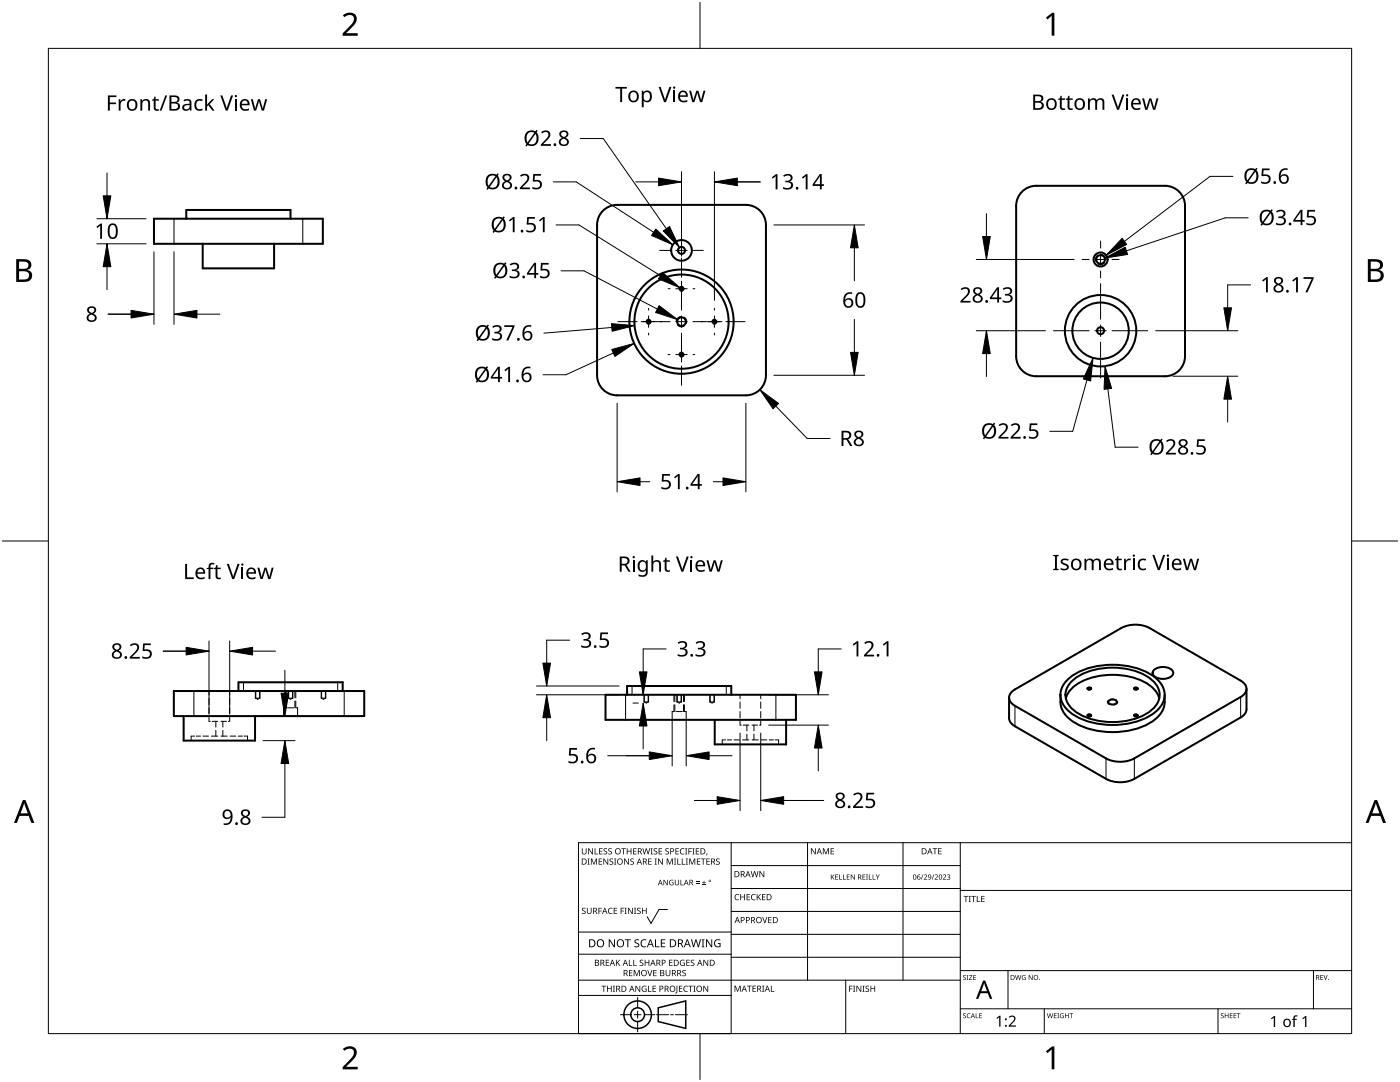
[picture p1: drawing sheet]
<svg xmlns="http://www.w3.org/2000/svg" width="279mm" height="216mm" viewBox="0 0 279 216" stroke-linecap="round" stroke-linejoin="round" font-family="sans-serif">
<g fill="none" stroke="#000" stroke-width=".4">
<path d="M204 38.2a4 4 0 0 1 2.8-1.1h25.7a4 4 0 0 1 4 4v30a4 4 0 0 1-4 4h-25.7a4 4 0 0 1-4-4v-30a4 4 0 0 1 1.2-2.9zM30.7 43.6h33.7v5h-33.7zM37.2 43.6v-1.7h20.8v1.7M40.5 48.6v4.9h14.2v-4.9M120.3 42.1a4 4 0 0 1 2.9-1.2h25.7a4 4 0 0 1 4 4v30a4 4 0 0 1-4 4h-25.7a4 4 0 0 1-4-4v-30a4 4 0 0 1 1.1-2.8zM34.7 137.9h38v5h-38zM47.6 137.9v-1.8h20.8v1.8M120.8 138.6h38v5h-38zM125.1 138.6v-1.7h20.8v1.7M201.8 138.2l.8-.6 21.2-12.3a6.3 6.3 0 0 1 5.6 0l18.2 10.5a1.72 1.72 0 0 1 1.2 1.6 1.72 1.72 0 0 1-1.2 1.7l-21.2 12.2a6.3 6.3 0 0 1-5.7 0l-18.1-10.5a1.66 1.66 0 0 1-.8-2.6zM211.6 138.7a5.2 5.2 0 0 0 3.1 5.6 15.9 15.9 0 0 0 15.6-.6 5 5 0 0 0 2.1-5M212.7 139.4a6.2 6.2 0 0 1 4.6-4 14.5 14.5 0 0 1 12.2 1.4 4.7 4.7 0 0 1 1.9 2.6"/>
<path d="M213.1 135.6a13.6 13.6 0 0 1 10.3-2.9 11.3 11.3 0 0 1 8.2 3.6 4.1 4.1 0 0 1-1.3 6 15.7 15.7 0 0 1-16.5 0 4.1 4.1 0 0 1-.7-6.7zM214.1 135.7a13.9 13.9 0 0 1 13.1-1.6 6.2 6.2 0 0 1 4.1 3.7 4.1 4.1 0 0 1-2.2 4.4 14.4 14.4 0 0 1-14.2 0 4 4 0 0 1-1.9-5.1zM217.1 137.3l.3-.1 .3 .1a.33 .33 0 0 1-.3 .3 .33 .33 0 0 1-.3-.3zM221.2 139.9a1.08 1.08 0 0 1 1.7 .2 1 1 0 0 1-1.7 0zM226.4 137.3l.3-.1 .3 .1a.33 .33 0 0 1-.3 .3 .33 .33 0 0 1-.3-.3zM230.3 133.7a2.82 2.82 0 0 1 3.8 .3 1.28 1.28 0 0 1-1.5 1.4 2.48 2.48 0 0 1-2.5-.8l-.1-.3zM248.8 137.4v4.1a1.93 1.93 0 0 1-1.2 1.7l-21.2 12.2a6.3 6.3 0 0 1-5.7 0l-18.1-10.5a2.08 2.08 0 0 1-1.2-1.6v-4.1M36.7 142.9v4.9h14.2v-4.9M142.6 143.6v4.9h14.3v-4.9M217.1 142.7l.3-.2 .3 .2a.33 .33 0 0 1-.3 .3 .33 .33 0 0 1-.3-.3zM226.4 142.7l.3-.2 .3 .2a.33 .33 0 0 1-.3 .3 .33 .33 0 0 1-.3-.3z"/>
<circle cx="136" cy="50" r=".7"/>
<circle cx="136" cy="57.6" r=".38"/>
<circle cx="136" cy="50" r="2.06"/>
<circle cx="219.6" cy="51.8" r="1.4"/>
<circle cx="219.6" cy="51.8" r=".86"/>
<circle cx="129.4" cy="64.2" r=".38"/>
<circle cx="136" cy="64.2" r=".86"/>
<circle cx="136" cy="70.8" r=".38"/>
<circle cx="136" cy="64.2" r="9.4"/>
<circle cx="136" cy="64.2" r="10.4"/>
<circle cx="142.6" cy="64.2" r=".38"/>
<circle cx="219.6" cy="66" r=".7"/>
<circle cx="219.6" cy="66" r="5.6"/>
<circle cx="219.6" cy="66" r="7.1"/>
</g>
<path d="M34.7 43.6v5M60.4 43.6v5M38.7 137.9v5M68.7 137.9v5M124.8 138.6v5M154.8 138.6v5M247.6 139.1v4.1M202.6 140.8v4.1M220.7 151.3v4.1M226.4 151.3v4.1" fill="none" stroke="#000" stroke-width=".2"/>
<g fill="none" stroke="#000" stroke-width=".2">
<path d="M41.7 137.9v.8M41.7 139.3v1.3M45.8 137.9v.8M45.8 139.3v1.3M48.6 136.1v1.8M51 137.9v1.4l.4 .2 .4-.2v-1.4M57.1 137.9v1.3M57.1 139.9v1.3M57.6 137.9v1.4l.4 .2 .4-.2v-1.4M58.9 137.9v1.3M58.9 139.9v1.3M64.2 137.9v1.4l.4 .2 .3-.2v-1.4"/>
<path d="M67.4 136.1v1.8M126.1 136.9v1.7M128.6 138.6v1.5l.4 .2 .4-.2v-1.5M134.7 138.6v1.4M135.2 138.6v1.5l.3 .2 .4-.2v-1.5M136.4 138.6v1.4M141.7 138.6v1.5l.4 .2 .4-.2v-1.5M144.9 136.9v1.7M147.7 138.6v.8M151.8 138.6v.8M38.2 146.9v.9M38.4 146.9h.4"/>
<path d="M39.2 146.9h.8M40.5 146.9h1.1M41.7 141.2v1.3M41.7 143.1v.8h.3M42.2 146.9h1.3M42.3 143.9h1.2M43.1 143.9v1.2M43.1 145.7v1.2M44.1 143.9h1.1M44.1 146.9h1.2M44.5 143.9v1.2M44.5 145.7v1.2"/>
<path d="M45.8 141.2v1.3M45.8 143.1v.8h-.2M45.9 146.9h1.1M47.5 146.9h.9M48.7 146.9h.5M49.3 146.9l.1 .9M56.9 141.2h-.3v1.7M57.4 141.2h1.2M59.1 141.2h.3v1.7M134.4 142h-.3v1.6M134.7 140.6v1.4M134.9 142h1.3"/>
<path d="M136.4 140.6v1.4M136.6 142h.3v1.6M144.2 147.6l-.1 .9M144.3 147.6h.5M145.2 147.6h.8M146.5 147.6h1.1M147.7 140.1v1.2M147.7 142v1.2M147.7 143.9v.8h.2M148.2 147.6h1.2M148.3 144.7h1.1M149.1 144.7v1.1"/>
<path d="M149.1 146.5v1.1M150.1 144.7h1.1M150.1 147.6h1.2M150.5 144.7v1.1M150.5 146.5v1.1M151.8 140.1v1.2M151.8 142v1.2M151.8 143.9v.8h-.2M151.9 147.6h1.1M153.5 147.6h.9M154.7 147.6h.5M155.3 147.6l.1 .9"/>
</g>
<g fill="none" stroke="#000" stroke-width=".2">
<path d="M51 137.9v1.4M51.9 137.9v1.4M57 137.9v1.3M57 139.9v1.3M57.5 137.9v1.4M58.5 137.9v1.4M59 137.9v1.3M59 139.9v1.3M64.1 137.9v1.4M65 137.9v1.4M128.5 138.6v1.5M129.4 138.6v1.5"/>
<path d="M134.5 138.6v1.4M135.1 138.6v1.5M136 138.6v1.5M136.6 138.6v1.4M141.7 138.6v1.5M142.6 138.6v1.5M134.5 140.6v1.4M136.6 140.6v1.4"/>
</g>
<path d="M51 139.3h.9M57.5 139.3h1M64.1 139.3h.9M128.5 140.1h.9M135.1 140.1h.9M141.7 140.1h.9" fill="none" stroke="#000" stroke-width=".2"/>
<g fill="none" stroke="#000" stroke-width=".2">
<path d="M136.2 57.2h-.1a.46 .46 0 0 0-.6 .4M136.5 57.6a.46 .46 0 0 1-.7 .4M219.1 50.9a1.04 1.04 0 0 0-.4 1.2M219.8 50.7a1.04 1.04 0 0 1 .9 1.1M220.4 52.4a1.04 1.04 0 0 1-1.3 .3M129.7 63.8l-.1-.1a.46 .46 0 0 0-.6 .5M129.9 64.2a.46 .46 0 0 1-.7 .4M135.2 64.9a1.04 1.04 0 0 0 1.3 .2M135.8 63.2a1.04 1.04 0 0 0-.8 1M136.2 70.4l-.1-.1a.46 .46 0 0 0-.6 .5M136.5 70.8a.46 .46 0 0 1-.7 .4M136.5 63.3a1.04 1.04 0 0 1 .5 1.2"/>
<path d="M142.8 63.8l-.1-.1a.46 .46 0 0 0-.6 .5M143 64.2a.46 .46 0 0 1-.7 .4"/>
</g>
<path d="M217.6 137.2h-.4l-.3 .2M217.9 137.4l-.3 .2h-.4M221.1 139.9l-.1 .1a.55 .55 0 0 0 .5 .6M221.5 139.6l.8-.1 .5 .2M226.9 137.2h-.5l-.2 .2M227.1 137.4l-.2 .2h-.5M217.6 142.5h-.4l-.3 .3M217.9 142.8l-.3 .2h-.4M223.1 140.1a.82 .82 0 0 1-.9 .6M226.9 142.5h-.5l-.2 .3M227.1 142.8l-.2 .2h-.5" fill="none" stroke="#000" stroke-width=".2"/>
<path d="M9.7 9.7h260v196.5h-260z" fill="none" stroke="#000" stroke-width=".2"/>
<path d="M139.7 .5v9.2M.5 108h9.2M269.7 108h9.2M139.7 206.2v9.2" fill="none" stroke="#000" stroke-width=".2"/>
<g fill="#000">
<path d="M68.4 3.1a1.64 1.64 0 0 1 2.8 .4 2.52 2.52 0 0 1-1.2 2.2l-.9 .9h2.3v.5h-3v-.4l1.2-1.2a1.95 1.95 0 0 0 .9-2.2 1.23 1.23 0 0 0-1.8 .1zM208.7 3.5l1.3-.9h.4v4.5h-.5v-4l-.9 .8zM68.4 209.3a1.64 1.64 0 0 1 2.8 .4 2.52 2.52 0 0 1-1.2 2.2l-.9 1h2.3v.5h-3v-.5l1.2-1.2a1.95 1.95 0 0 0 .9-2.1 1.23 1.23 0 0 0-1.8 .1zM208.7 209.8l1.3-1h.4v4.6h-.5v-4l-.9 .7z"/>
<path d="M3.2 51.7h1.3a1.28 1.28 0 0 1 1.7 1.3 1.04 1.04 0 0 1-.8 .9 1.23 1.23 0 0 1 1 1.5 1.23 1.23 0 0 1-1.6 .9h-1.6zM3.8 54.1v1.7h.9a.86 .86 0 0 0 1.1-.9 .86 .86 0 0 0-1.1-.8zM3.8 52.2v1.4h.8a.78 .78 0 0 0 1.1-.7 .78 .78 0 0 0-1.1-.7z"/>
<path d="M273 51.7h1.3a1.28 1.28 0 0 1 1.7 1.3 1.04 1.04 0 0 1-.9 .9 1.23 1.23 0 0 1 1 1.5 1.23 1.23 0 0 1-1.5 .9h-1.6zM273.6 54.1v1.7h.9a.86 .86 0 0 0 1.1-.9 .86 .86 0 0 0-1.2-.8zM273.6 52.2v1.4h.8a.78 .78 0 0 0 1-.7 .78 .78 0 0 0-1.1-.7z"/>
<path d="M4.6 159.6h.5l1.8 4.6h-.6l-.6-1.4h-1.8l-.5 1.4h-.6zM4.8 160.2l-.7 2.1h1.4z"/>
<path d="M274.3 159.6h.5l1.8 4.6h-.6l-.5-1.4h-1.8l-.6 1.4h-.6zM274.6 160.2l-.7 2.1h1.4z"/>
</g>
<g fill="none" stroke="#000" stroke-width=".2">
<path d="M145.9 168.1v38.1h-30.5v-38.1h154.3M145.9 172.7h45.7M145.9 177.3h45.7M161.2 168.1v27.5M180.2 168.1v27.5M191.6 168.1v38.1M191.6 177.7h78.1M115.4 198.6h30.5M115.4 195.6h76.2M115.4 190.4h30.5M115.4 186h30.5M127.3 199v2.1"/>
<path d="M133.2 181.5h-1.7l-1.6 2.8-.7-1.4M145.9 181.9h45.7M145.9 186.4h45.7M145.9 191h45.7M168.8 195.6v10.6M191.6 193.7h78.1M201.2 193.7v7.6M262.1 193.7v7.6M123.8 202.5h2.1M126.6 202.5h1.3M127.3 201.8v1.4M127.3 203.8v2.1"/>
<path d="M128.6 202.5h2.1M131 202.5h2.4M133.8 202.5h.6M134.8 202.5h2.4M191.6 201.3h78.1M208.4 201.3v4.9M243.1 201.3v4.9"/>
</g>
<g fill="#000">
<path d="M116.1 169.3h.2v.8a.32 .32 0 0 0 .3 .3 .32 .32 0 0 0 .3-.3v-.8h.2v.8a.47 .47 0 0 1-.5 .4 .47 .47 0 0 1-.5-.5zM117.3 171.3h.4l-.1 .1v1l.1 .1h-.4l.1-.1v-1zM117.4 169.3h.2l.6 1v-1h.1v1.2h-.1l-.7-1v1h-.1zM117.9 171.3h.3l.3 1 .4-1h.2v1.2h-.1v-1l-.4 1h-.1l-.4-1v1h-.2zM118.7 169.3h.1v1h.6v.2h-.7zM119.5 171.3h.7v.1h-.6v.4h.5v.2h-.5v.4h.6v.1h-.7zM119.6 169.3h.6v.1h-.5v.4h.5v.1h-.5v.4h.5v.2h-.6zM120.5 169.4l.4-.1h.3l-.1 .1a.25 .25 0 0 0-.4-.1 .25 .25 0 0 0 0 .4 .4 .4 0 0 1 .5 .3 .4 .4 0 0 1-.3 .5 .4 .4 0 0 1-.5-.2h.2a.27 .27 0 0 0 .4-.1 .27 .27 0 0 0-.3-.3l-.2-.2zM120.4 171.3h.2l.6 1v-1h.2v1.2h-.2l-.6-1v1h-.2zM121.4 169.4l.5-.1h.2v.1a.25 .25 0 0 0-.4-.1 .25 .25 0 0 0 0 .4 .4 .4 0 0 1 .4 .3 .4 .4 0 0 1-.2 .5 .4 .4 0 0 1-.5-.2h.1a.27 .27 0 0 0 .5-.1 .27 .27 0 0 0-.4-.3l-.2-.2zM121.7 171.4l.4-.1 .3 .1-.1 .1a.25 .25 0 0 0-.4-.1 .25 .25 0 0 0 0 .4 .4 .4 0 0 1 .5 .3 .4 .4 0 0 1-.3 .5 .4 .4 0 0 1-.5-.3l.2 .1a.27 .27 0 0 0 .4-.2 .27 .27 0 0 0-.3-.3l-.2-.2zM122.5 171.3h.5l-.2 .1v1l.2 .1h-.5l.2-.1v-1z"/>
<path d="M124 169.3h.9v.1h-.4v1.1h-.1v-1.1h-.4zM124.6 171.3h.1l.7 1v-1h.1v1.2h-.2l-.6-1v1h-.1zM125.1 169.3h.1v.5h.7v-.5h.1v1.2h-.1v-.6h-.7v.6h-.1zM125.8 171.4l.5-.1 .2 .1v.1a.25 .25 0 0 0-.4-.1 .25 .25 0 0 0 0 .4 .4 .4 0 0 1 .4 .3 .4 .4 0 0 1-.2 .5 .4 .4 0 0 1-.5-.3l.1 .1a.27 .27 0 0 0 .5-.2 .27 .27 0 0 0-.4-.3l-.2-.2zM126.4 169.3h.6v.1h-.5v.4h.5v.1h-.5v.4h.5v.2h-.6zM128.2 169.3h.2l.2 1 .3-1h.2l.2 1 .3-1h.1l-.3 1.2h-.1l-.3-1.1-.3 1.1h-.2zM129.4 171.3h.6v.1h-.5v.4h.5v.2h-.5v.4h.5v.1h-.6zM129.8 169.3h.5l-.2 .1v1l.2 .1h-.5l.2-.1v-1zM130.7 171.3h.4l-.1 .1v1l.1 .1h-.4l.1-.1v-1zM130.5 169.4l.4-.1h.3l-.1 .1a.25 .25 0 0 0-.4-.1 .25 .25 0 0 0 0 .4 .4 .4 0 0 1 .5 .3 .4 .4 0 0 1-.3 .5 .4 .4 0 0 1-.5-.2h.2a.27 .27 0 0 0 .4-.1 .27 .27 0 0 0-.3-.3l-.2-.2zM131.4 169.3h.7v.1h-.5v.4h.5v.1h-.5v.4h.5v.2h-.7zM131.3 171.3h.2l.7 1-.1-1h.2v1.2h-.2l-.6-1v1h-.2z"/>
<path d="M132.4 175.6h.2l.6 .9v-.9h.1v1h-.2l-.6-.9v.9h-.1zM132.8 169.4l.4-.1h.3l-.1 .1a.25 .25 0 0 0-.3-.1 .25 .25 0 0 0 0 .4 .4 .4 0 0 1 .4 .3 .4 .4 0 0 1-.3 .5 .4 .4 0 0 1-.4-.2h.1a.27 .27 0 0 0 .5-.1 .27 .27 0 0 0-.4-.3l-.2-.2zM133.1 171.3h.2l.4 1 .4-1h.2v1.2h-.2v-1l-.4 1h-.1l-.4-1v1h-.1zM133.7 175.7l.5-.2 .2 .1v.1a.45 .45 0 0 0-.7 .4 .45 .45 0 0 0 .6 .4v-.3h-.2v-.1h.3v.5a.6 .6 0 0 1-.8-.1 .6 .6 0 0 1 .1-.8zM134.5 171.3h.4l-.1 .1v1l.1 .1h-.4l.2-.1v-1zM135.2 171.3h.1v1.1h.6v.1h-.7zM134.8 169.3h.7v.1h-.6v.4h.5v.1h-.5v.4h.6v.2h-.7zM134.7 175.6h.1v.7a.28 .28 0 0 0 .3 .2 .28 .28 0 0 0 .3-.2v-.7h.1v.7a.42 .42 0 0 1-.4 .4 .42 .42 0 0 1-.4-.4zM135.8 175.6h.1v.9h.5v.1h-.6zM136.1 171.3h.1v1.1h.6v.1h-.7zM135.8 169.4l.5-.2 .3 .1-.1 .1a.49 .49 0 0 0-.7 .5 .49 .49 0 0 0 .8 .4 .52 .52 0 0 1-.7 .1 .52 .52 0 0 1-.2-.6zM136.7 169.3h.5l-.2 .1v1l.2 .1h-.5l.2-.1v-1z"/>
<path d="M136.9 171.3h.4l-.1 .1v1l.1 .1h-.4l.1-.1v-1zM137.4 169.3h.7v.1h-.6v.4h.5v.2h-.5v.5h-.1zM137.5 171.3h.3l.3 1 .4-1h.3v1.2h-.2v-1l-.4 1h-.1l-.4-1v1h-.2zM138.2 169.3h.4l-.1 .1v1l.1 .1h-.4l.1-.1v-1zM138.9 176.2h.7v.1h-.7zM138.9 175.9h.7v.1h-.7zM138.9 169.3h.6v.1h-.5v.4h.5v.1h-.5v.4h.5v.2h-.6zM139.1 171.3h.7v.1h-.6v.4h.5v.2h-.5v.4h.6v.1h-.7zM140.1 176.5h.8v.1h-.8zM139.9 171.3h.9v.1h-.4v1.1h-.1v-1.1h-.4zM140.4 175.7h.2v.3h.3v.2h-.3v.3h-.2v-.3h-.3v-.2h.3zM141 170.3h.2l-.3 .4z"/>
<path d="M141 171.3h.7v.1h-.6v.4h.5v.2h-.5v.4h.6v.1h-.7zM143 171.4l.4-.1 .2 .1v.1a.25 .25 0 0 0-.4-.1 .25 .25 0 0 0 0 .4 .4 .4 0 0 1 .5 .3 .4 .4 0 0 1-.3 .5 .4 .4 0 0 1-.5-.3l.2 .1a.27 .27 0 0 0 .4-.2 .27 .27 0 0 0-.3-.3l-.3-.2zM146.8 178.6l.4-.2 .3 .1v.1a.49 .49 0 0 0-.7 .4 .49 .49 0 0 0 .7 .5 .52 .52 0 0 1-.7 0 .52 .52 0 0 1-.2-.6zM147.7 178.4h.2v.5h.6v-.5h.2v1.2h-.2v-.5h-.6v.5h-.2zM149 178.4h.7v.1h-.5v.4h.4v.2h-.4v.4h.5v.1h-.7zM150 178.6l.5-.2 .3 .1-.1 .1a.49 .49 0 0 0-.7 .4 .49 .49 0 0 0 .8 .5 .52 .52 0 0 1-.7 0 .52 .52 0 0 1-.2-.6zM149.8 173.8h.2l.2 1.1 .3-1.1h.2l.3 1.1 .2-1.1h.2l-.3 1.2h-.2l-.3-1-.3 1h-.1zM151 178.4h.2v.6l.5-.6h.2l-.5 .5 .5 .7h-.2l-.4-.6-.1 .6h-.2zM151.6 173.8h.1l.7 1v-1h.1v1.2h-.2l-.6-1v1h-.1zM152.1 178.4h.7v.1h-.6v.4h.5v.2h-.5v.4h.6v.1h-.7zM161.8 169.3h.2l.7 1v-1h.1v1.2h-.2l-.6-1v1h-.2zM164.2 169.3h.2l.4 .9 .4-.9h.2v1.2h-.1v-1.1l-.4 1.1h-.1l-.4-1.1v1.1h-.2z"/>
<path d="M165.8 169.3h.6v.1h-.5v.4h.5v.1h-.5v.4h.5v.2h-.6zM165.8 174.5h.1v.5l.6-.5-.4 .4 .5 .6h-.2l-.4-.5-.1 .5h-.1zM166.7 174.5h.6v.1h-.5v.3h.4v.1h-.4v.4h.5v.1h-.6zM167.5 174.5h.1v.9h.5v.1h-.6zM168.2 174.5h.2v.9h.4v.1h-.6zM169 174.5h.6v.1h-.5v.3h.4v.1h-.4v.4h.5v.1h-.6zM169.8 174.5h.1l.6 .8v-.8h.1v1h-.2l-.5-.8v.8h-.1zM172.1 174.5h.6v.1h-.4v.3h.4v.1h-.4v.4h.4v.1h-.6zM172.8 174.5h.4l-.1 .1v.8l.1 .1h-.4l.2-.1v-.8zM173.4 174.5h.1v.9h.5v.1h-.6zM174.2 174.5h.1v.9h.4v.1h-.5zM174.8 174.5h.1l.3 .5 .2-.5h.2l-.4 .6v.4h-.1v-.4z"/>
<path d="M184.2 174.5h.1l-.4 1h-.1zM184.4 174.6a.37 .37 0 0 1 .6 0 .37 .37 0 0 1-.3 .6l-.2 .2h.5v.1h-.6l.2-.4a.27 .27 0 0 0 .3-.3 .27 .27 0 0 0-.4-.2zM186.3 174.5h.2l-.4 1h-.1zM186.1 169.3h.9v.1h-.3v1.1h-.2v-1.1h-.4zM186.5 174.6a.37 .37 0 0 1 .6 0 .37 .37 0 0 1-.2 .6l-.2 .2h.5v.1h-.7l.3-.4a.27 .27 0 0 0 .3-.3 .27 .27 0 0 0-.4-.2zM187.2 169.3h.7v.1h-.5v.4h.5v.1h-.5v.4h.5v.2h-.7zM188.2 174.6a.37 .37 0 0 1 .6 0 .37 .37 0 0 1-.3 .6l-.2 .2h.5v.1h-.6l.2-.4a.27 .27 0 0 0 .3-.3 .27 .27 0 0 0-.4-.2zM189 174.6a.32 .32 0 0 1 .5-.1 .32 .32 0 0 1 0 .5h-.1a.32 .32 0 0 1 .2 .4 .32 .32 0 0 1-.5 .1l-.1-.1a.26 .26 0 0 0 .4 .1 .26 .26 0 0 0 0-.4l-.3-.2a.23 .23 0 0 0 .4 0 .23 .23 0 0 0-.1-.4 .23 .23 0 0 0-.3 .2zM192.3 178.8h.9v.1h-.3v1.1h-.2v-1.1h-.4zM193.3 178.8h.5l-.2 .1v1l.2 .1h-.5l.2-.1v-1zM193.8 178.8h1v.1h-.4v1.1h-.2v-1.1h-.4zM194.9 178.8h.2v1.1h.5v.1h-.7z"/>
<path d="M195.8 178.8h.7v.1h-.5v.4h.5v.1h-.5v.5h.5v.1h-.7zM116.2 181.3l.4-.2 .3 .1-.1 .1a.25 .25 0 0 0-.4-.1 .25 .25 0 0 0 0 .4 .4 .4 0 0 1 .5 .3 .4 .4 0 0 1-.3 .5 .4 .4 0 0 1-.5-.2h.2a.27 .27 0 0 0 .4-.1 .27 .27 0 0 0-.3-.3l-.2-.2zM117.1 181.1h.2v.8a.32 .32 0 0 0 .3 .3 .32 .32 0 0 0 .3-.3v-.8h.2v.8a.47 .47 0 0 1-.5 .5 .47 .47 0 0 1-.5-.5zM119.4 181.1h.7v.2h-.5v.4h.5v.1h-.5v.6h-.2zM120 196.7h1v.1h-.4v1.1h-.2v-1.1h-.4zM120.9 191.5h.7v.1h-.6v.4h.5v.2h-.5v.4h.6v.1h-.7zM121.5 181.3l.4-.2 .4 .1-.1 .1a.49 .49 0 0 0-.7 .5 .49 .49 0 0 0 .7 .4 .52 .52 0 0 1-.6 .1 .52 .52 0 0 1-.3-.6zM121.1 196.7h.2v.5h.6v-.5h.2v1.2h-.2v-.6h-.6v.6h-.2zM121.5 187.4h.2l.9 1.3v-1.3h.1v1.6h-.2l-.8-1.3v1.3h-.2zM122.3 196.7h.4l-.1 .1v1l.1 .1h-.4l.2-.1v-1zM122.5 181.1h.7v.2h-.6v.4h.5v.1h-.5v.4h.6v.2h-.7zM122.9 191.5h.2v.6l.5-.6h.2l-.5 .5 .5 .7h-.2l-.4-.6-.1 .6h-.2z"/>
<path d="M123.9 181.1h.6v.2h-.5v.4h.5v.1h-.5v.6h-.1zM124.7 181.1h.4l-.2 .2v.9l.2 .2h-.4l.1-.2v-.9zM124.7 187.4h1.2v.2h-.5v1.4h-.2v-1.4h-.5zM125.5 191.5h.2v1.1h.5v.1h-.7zM125.5 193.6h.7v.1h-.5v.4h.5v.1h-.5v.4h.5v.2h-.7zM125.3 181.1h.2l.7 1.1-.1-1.1h.2v1.3h-.2l-.6-1v1h-.2zM126.4 191.5h.1v1.1h.6v.1h-.7zM126.5 181.1h.5l-.2 .2v.9l.2 .2h-.5l.2-.2v-.9zM126.5 193.6h.2l.4 1 .4-1h.2v1.2h-.2v-1.1l-.4 1.1h-.1l-.4-1.1v1.1h-.1zM126.7 187.6l.3-.2 .6 .1-.2 .1a.33 .33 0 0 0-.6 .2 .33 .33 0 0 0 .4 .4 .47 .47 0 0 1 .4 .6 .47 .47 0 0 1-.7 .2h-.3v-.2h.2a.35 .35 0 0 0 .6-.2 .35 .35 0 0 0-.5-.4l-.3-.2zM126.8 196.7h.2l.6 1v-1h.2v1.2h-.2l-.7-1 .1 1h-.2zM127.2 181.3l.4-.2 .3 .1-.1 .1a.25 .25 0 0 0-.4-.1 .25 .25 0 0 0 0 .4 .4 .4 0 0 1 .5 .3 .4 .4 0 0 1-.3 .5 .4 .4 0 0 1-.5-.2h.2a.27 .27 0 0 0 .4-.1 .27 .27 0 0 0-.3-.3l-.2-.2z"/>
<path d="M127.7 191.6l.4-.1 .3 .1-.1 .1a.25 .25 0 0 0-.3-.1 .25 .25 0 0 0 0 .4 .4 .4 0 0 1 .4 .3 .4 .4 0 0 1-.3 .5 .4 .4 0 0 1-.4-.3l.1 .1a.27 .27 0 0 0 .5-.2 .27 .27 0 0 0-.4-.3l-.2-.2zM128 187.6l.6-.2 .4 .1-.1 .2a.63 .63 0 0 0-.9 .5 .63 .63 0 0 0 1 .6v.2a.83 .83 0 0 1-1.1-.3 .83 .83 0 0 1 .1-1.1zM128.2 196.8l.6-.1 .2 .1v.1a.5 .5 0 0 0-.8 .4 .5 .5 0 0 0 .7 .5v-.4h-.3v-.1h.4v.6a.66 .66 0 0 1-.8-.2 .66 .66 0 0 1 0-.9zM128.1 181.1h.2v.6h.6v-.6h.2v1.3h-.2v-.6h-.6v.6h-.2zM129.2 193.6h.1l.4 1 .3-1h.2l-.4 1.2h-.2zM129.3 196.7h.2v1.1h.5v.1h-.7zM128.7 191.5h.1v.5h.6v-.5h.2v1.2h-.2v-.5h-.6v.5h-.1zM130.7 187.4h.2v1.4h.7v.2h-.9zM130.2 196.7h.7v.1h-.5v.4h.5v.1h-.5v.5h.5v.1h-.7zM130.4 193.6h.6v.1h-.5v.4h.5v.1h-.5v.4h.5v.2h-.6zM131.9 187.4h.9v.2h-.7v.5h.6v.2h-.6v.5h.7v.2h-.9zM132.8 193.6h.2v.7a.32 .32 0 0 0 .3 .4 .32 .32 0 0 0 .3-.4v-.7h.2v.7a.47 .47 0 0 1-.5 .5 .47 .47 0 0 1-.5-.5z"/>
<path d="M133.5 191.5h.7v.1h-.5v.4h.5v.2h-.5v.4h.5v.1h-.7zM135 196.7h.2v1.3l-.1 .2h-.3l-.1-.1 .3-.2zM135.5 196.7h.7v.1h-.5v.4h.4v.1h-.4v.5h.5v.1h-.7zM135.8 191.7l.5-.2 .4 .1-.1 .1a.5 .5 0 0 0-.8 .4 .5 .5 0 0 0 .7 .5v-.4h-.2v-.1h.4v.6a.66 .66 0 0 1-.9-.1 .66 .66 0 0 1 0-.9zM136.2 193.7l.4-.2 .3 .1-.1 .1a.25 .25 0 0 0-.4-.1 .25 .25 0 0 0 0 .4 .4 .4 0 0 1 .5 .3 .4 .4 0 0 1-.3 .5 .4 .4 0 0 1-.5-.2h.2a.27 .27 0 0 0 .5-.1 .27 .27 0 0 0-.4-.3l-.2-.2zM136.5 196.8l.5-.1 .3 .1-.1 .1a.49 .49 0 0 0-.7 .4 .49 .49 0 0 0 .8 .4 .52 .52 0 0 1-.7 .1 .52 .52 0 0 1-.2-.6zM137 191.5h.6v.1h-.5v.4h.5v.2h-.5v.4h.5v.1h-.6zM137.4 196.7h.9v.1h-.4v1.1h-.1v-1.1h-.4zM137.9 191.6l.4-.1 .3 .1-.1 .1a.25 .25 0 0 0-.4-.1 .25 .25 0 0 0 0 .4 .4 .4 0 0 1 .5 .3 .4 .4 0 0 1-.3 .5 .4 .4 0 0 1-.5-.3l.2 .1a.27 .27 0 0 0 .4-.2 .27 .27 0 0 0-.3-.3l-.2-.2zM138.4 196.7h.4l-.1 .1v1l.1 .1h-.4l.1-.1v-1zM137.9 187.4h.2l.3 1.4 .4-1.4h.2l.4 1.4 .3-1.4h.2l-.4 1.6h-.2l-.4-1.3-.4 1.3h-.2zM140 187.4h.6l-.2 .2v1.3l.2 .1h-.6l.2-.1v-1.3z"/>
<path d="M140.4 196.7h.1l.7 1v-1h.1v1.2h-.1l-.7-1v1h-.1zM140.4 191.5h.2l.6 1v-1h.1v1.2h-.1l-.7-1v1h-.1zM140.9 187.4h.2l.9 1.3v-1.3h.1v1.6h-.2l-.8-1.3v1.3h-.2zM142.7 187.6l.7-.2 .4 .1-.1 .2a.65 .65 0 0 0-1 .5 .65 .65 0 0 0 .9 .6v-.4h-.3v-.2h.5v.7a.86 .86 0 0 1-1.1-.1 .86 .86 0 0 1 0-1.2zM146.6 196.7h.2l.4 1 .4-1h.2v1.2h-.1v-1.1l-.4 1.1h-.2l-.4-1.1v1.1h-.1zM149.1 196.7h.9v.1h-.4v1.1h-.1v-1.1h-.4zM150.2 196.7h.7v.1h-.6v.4h.5v.1h-.5v.5h.6v.1h-.7zM152.1 183h.2l.3 1 .4-1h.1l-.4 1.2h-.1zM152.1 196.7h.4l-.1 .1v1l.1 .1h-.4l.1-.1v-1zM153.8 196.7h.2v1.1h.5v.1h-.7zM153.3 183h.7v.1h-.5v.4h.5v.1h-.5v.5h.5v.1h-.7zM169.5 196.7h.6v.1h-.5v.5h.5v.1h-.5v.5h-.1z"/>
<path d="M170.2 196.7h.5l-.2 .1v1l.2 .1h-.5l.2-.1v-1zM170.9 196.7h.2l.6 1v-1h.2v1.2h-.2l-.6-1v1h-.2zM172.1 196.7h.5l-.2 .1v1l.2 .1h-.5l.2-.1v-1zM172.8 196.8l.4-.1h.2v.2a.25 .25 0 0 0-.4-.1 .25 .25 0 0 0 0 .4 .4 .4 0 0 1 .5 .3 .4 .4 0 0 1-.3 .4 .4 .4 0 0 1-.5-.2l.2 .1a.27 .27 0 0 0 .4-.2 .27 .27 0 0 0-.3-.3l-.3-.2zM173.7 196.7h.2v.5h.6v-.5h.2v1.2h-.2v-.6h-.6v.6h-.2zM192.2 194.7l.4-.1h.2l-.1 .1a.24 .24 0 0 0-.3 0 .24 .24 0 0 0-.1 .3 .24 .24 0 0 0 .4 .1 .31 .31 0 0 1 0 .4 .31 .31 0 0 1-.5-.1 .24 .24 0 0 0 .3 .1 .24 .24 0 0 0 .1-.3l-.4-.3zM192.9 194.6h.4l-.1 .1v.7l.1 .1h-.4l.1-.1v-.7zM193.4 194.6h.6l-.5 .8h.6v.1h-.7l.5-.8h-.5zM194.2 194.6h.6v.1h-.4v.3h.4v.1h-.4v.3h.4v.1h-.6zM202.6 194.6h.1l.2 .8 .2-.8h.2l.2 .8 .2-.8h.1l-.2 .9h-.2l-.2-.8-.2 .8h-.2zM204 194.7l.4-.1h.3l-.1 .1a.4 .4 0 0 0-.6 .4 .4 .4 0 0 0 .6 .3v-.3l-.2-.1h.3v.5a.53 .53 0 0 1-.7-.1 .53 .53 0 0 1 0-.7zM205.3 194.6h.1l.6 .8v-.8h.1v.9h-.2l-.5-.8v.8h-.1z"/>
<path d="M263.5 194.6h.6v.1h-.5v.3h.4v.1h-.4v.3h.5v.1h-.6zM264.1 194.6h.2l.2 .8 .3-.8h.2l-.4 .9h-.1zM192.2 202.3l.4-.1h.2l-.1 .1a.24 .24 0 0 0-.3 0 .24 .24 0 0 0-.1 .3 .24 .24 0 0 0 .4 .1 .31 .31 0 0 1 0 .5 .31 .31 0 0 1-.5-.2 .24 .24 0 0 0 .3 .1 .24 .24 0 0 0 .1-.3l-.4-.2zM193.1 202.3l.3-.1h.3l-.1 .1a.39 .39 0 0 0-.5 .4 .39 .39 0 0 0 .5 .3 .46 .46 0 0 1-.6 0 .46 .46 0 0 1 .1-.7zM194.7 202.2h.1v.8h.5v.2h-.6zM195.4 202.2h.6v.1h-.4v.3h.4v.1h-.4v.4h.4v.1h-.6zM198.9 203.1l.5-.4h.3v2.2h-.3v-1.9l-.4 .3zM201.3 202.9a.76 .76 0 0 1 1.2 0 .76 .76 0 0 1-.3 1.1l-.6 .6h1.1v.3h-1.4v-.3l.8-.8a.52 .52 0 0 0 .2-.8 .52 .52 0 0 0-.8 .1zM209 202.2h.1l.2 .8 .2-.8h.1l.3 .8 .2-.8h.1l-.3 1h-.1l-.2-.9-.3 .9h-.1zM210.3 202.2h.6v.1h-.4v.3h.3v.1h-.3v.4h.4v.1h-.6zM211 202.2h.4l-.2 .1v.8l.2 .1h-.4l.1-.1v-.8zM211.6 202.3l.7-.1-.1 .1a.4 .4 0 0 0-.6 .4 .4 .4 0 0 0 .6 .3v-.2l-.2-.2h.3v.5a.53 .53 0 0 1-.7-.1 .53 .53 0 0 1 0-.7z"/>
<path d="M212.5 202.2h.2v.4h.5v-.4h.1v1h-.1v-.5h-.5v.5h-.2zM213.4 202.2h.8v.1h-.3v.9h-.2v-.9h-.3zM243.7 202.3l.3-.1h.2v.1a.24 .24 0 0 0-.3 0 .24 .24 0 0 0-.1 .3 .24 .24 0 0 0 .3 .1 .31 .31 0 0 1 0 .5 .31 .31 0 0 1-.5-.2 .24 .24 0 0 0 .4 .1 .24 .24 0 0 0 0-.3l-.3-.2zM244.4 202.2h.2v.4h.5v-.4h.1v1h-.1v-.5h-.5v.5h-.2zM245.4 202.2h.6v.1h-.4v.3h.4v.1h-.4v.4h.4v.1h-.6zM246.2 202.2h.5v.1h-.4v.3h.4v.1h-.4v.4h.4v.1h-.5zM246.8 202.2h.8v.1h-.3v.9h-.2v-.9h-.3zM253.7 203.2l.6-.5h.2v2.2h-.3v-1.9l-.4 .4zM258.2 202.7l.3-.1h.5l-.1 .3-.4-.1-.1 .2v.3h.4v.2h-.4v1.4h-.3v-1.4h-.3l.3-.2zM259.9 203.2l.6-.5h.2v2.2h-.2v-1.9l-.5 .4z"/>
<path d="M116.1 171.3h.4a.61 .61 0 0 1 .6 .6 .61 .61 0 0 1-.6 .6h-.4zM116.3 171.4v1h.1a.48 .48 0 0 0 .5-.5 .48 .48 0 0 0-.4-.5z"/>
<path d="M122.7 169.9a.61 .61 0 0 1 1.2 0 .61 .61 0 0 1-1.2 0zM122.9 169.9a.45 .45 0 0 0 .9 0 .45 .45 0 0 0-.9 0z"/>
<path d="M123.1 171.9a.61 .61 0 0 1 1.2 0 .61 .61 0 0 1-1.2 0zM123.3 171.9a.45 .45 0 0 0 .9 0 .45 .45 0 0 0-.9 0z"/>
<path d="M127.3 169.3h.3a.35 .35 0 0 1 .5 .2 .35 .35 0 0 1-.3 .4l.4 .6h-.2l-.3-.5h-.3v.5h-.1zM127.4 169.4v.4h.2a.23 .23 0 0 0 .3-.2 .23 .23 0 0 0-.3-.2z"/>
<path d="M127.5 171.3h.2l.4 1.2h-.1l-.2-.4h-.4l-.2 .4h-.1zM127.6 171.5l-.2 .5h.4z"/>
<path d="M128.3 171.3h.3a.35 .35 0 0 1 .5 .2 .35 .35 0 0 1-.3 .5l.4 .5h-.2l-.3-.5h-.2v.5h-.2zM128.5 171.4v.5h.1a.23 .23 0 0 0 .3-.2 .23 .23 0 0 0-.3-.3z"/>
<path d="M131.7 175.5h.1l.5 1.1h-.2l-.1-.3h-.4l-.2 .3h-.1zM131.8 175.7l-.2 .5h.3z"/>
<path d="M133.8 169.3h.3a.41 .41 0 0 1 .4 .5 .41 .41 0 0 1-.6 .2v.5h-.1zM133.9 169.4v.5a.29 .29 0 0 0 .5-.3 .29 .29 0 0 0-.5-.2z"/>
<path d="M136.9 175.5h.1l.4 1.1h-.1l-.1-.3h-.5l-.1 .3h-.1zM137 175.7l-.2 .5h.3z"/>
<path d="M137.6 175.6h.3a.31 .31 0 0 1 .4 .2 .31 .31 0 0 1-.2 .4l.3 .4h-.2l-.3-.4h-.2v.4h-.1zM137.7 175.7v.4h.2a.21 .21 0 0 0 .2-.2 .21 .21 0 0 0-.2-.2z"/>
<path d="M139.8 169.3h.4a.61 .61 0 0 1 .6 .6 .61 .61 0 0 1-.7 .6h-.3zM140 169.4v.9h.1a.48 .48 0 0 0 .5-.4 .48 .48 0 0 0-.4-.5z"/>
<path d="M141.4 175.8a.25 .25 0 0 1 .5 0 .25 .25 0 0 1-.5 0zM141.5 175.8a.15 .15 0 0 0 .3 0 .15 .15 0 0 0-.3 0z"/>
<path d="M141.9 171.3h.4a.35 .35 0 0 1 .4 .2 .35 .35 0 0 1-.2 .5l.3 .5h-.2l-.3-.5h-.2v.5h-.2zM142.1 171.4v.5h.2a.23 .23 0 0 0 .2-.2 .23 .23 0 0 0-.3-.3z"/>
<path d="M146.6 173.8h.4a.61 .61 0 0 1 .6 .6 .61 .61 0 0 1-.7 .6h-.3zM146.7 174v.9h.2a.48 .48 0 0 0 .5-.5 .48 .48 0 0 0-.5-.4z"/>
<path d="M147.8 173.8h.4a.35 .35 0 0 1 .4 .3 .35 .35 0 0 1-.2 .4l.3 .5h-.2l-.3-.5h-.2v.5h-.2zM148 174v.4h.2a.23 .23 0 0 0 .3-.2 .23 .23 0 0 0-.3-.2z"/>
<path d="M149.2 173.8h.1l.5 1.2h-.1l-.2-.3h-.5l-.1 .3h-.2zM149.3 174l-.2 .5h.4z"/>
<path d="M153 178.4h.4a.61 .61 0 0 1 .6 .6 .61 .61 0 0 1-.6 .6h-.4zM153.2 178.5v1h.1a.48 .48 0 0 0 .5-.5 .48 .48 0 0 0-.4-.5z"/>
<path d="M163.4 169.2h.2l.5 1.3h-.2l-.2-.4h-.4l-.2 .4h-.1zM163.5 169.4l-.2 .6h.4z"/>
<path d="M171.2 174.5h.3a.29 .29 0 0 1 .4 .2 .29 .29 0 0 1-.2 .4l.3 .4h-.2l-.2-.4h-.2v.4h-.2zM171.4 174.6v.4h.1a.2 .2 0 0 0 .3-.2 .2 .2 0 0 0-.3-.2z"/>
<path d="M182.3 174.6h.4l.2 .5a.38 .38 0 0 1-.5 .4 .38 .38 0 0 1-.2-.6zM182.4 174.6v.1a.39 .39 0 0 0-.1 .4 .39 .39 0 0 0 .4 .3 .4 .4 0 0 0 .1-.5 .4 .4 0 0 0-.4-.3z"/>
<path d="M183.2 174.6l.4-.1-.3 .2-.1 .3a.33 .33 0 0 1 .5 .1 .33 .33 0 0 1-.3 .5 .33 .33 0 0 1-.4-.4zM183.1 175.2a.25 .25 0 0 0 .5 0 .25 .25 0 0 0-.5 0z"/>
<path d="M184 169.3h.3a.61 .61 0 0 1 .6 .6 .61 .61 0 0 1-.6 .6h-.3zM184.1 169.4v.9h.2a.48 .48 0 0 0 .5-.4 .48 .48 0 0 0-.5-.5z"/>
<path d="M185.3 174.6a.49 .49 0 0 1 .6 .3 .49 .49 0 0 1-.3 .6h-.3v-.1h.3l.1-.4a.32 .32 0 0 1-.4 0 .32 .32 0 0 1 0-.4zM185.3 174.8a.22 .22 0 0 0 .4 0 .22 .22 0 0 0-.4 0z"/>
<path d="M185.5 169.2h.1l.5 1.3h-.1l-.2-.4h-.5l-.1 .4h-.2zM185.6 169.4l-.2 .6h.4z"/>
<path d="M187.5 174.6h.4l.1 .5a.38 .38 0 0 1-.4 .4 .38 .38 0 0 1-.2-.6zM187.6 174.6l-.1 .1a.39 .39 0 0 0-.1 .4 .39 .39 0 0 0 .4 .3 .4 .4 0 0 0 .2-.5 .4 .4 0 0 0-.4-.3z"/>
<path d="M118.4 181.1h.3a.35 .35 0 0 1 .4 .3 .35 .35 0 0 1-.2 .4l.3 .6h-.1l-.3-.5h-.3v.5h-.1zM118.5 181.3v.4h.2a.23 .23 0 0 0 .3-.2 .23 .23 0 0 0-.3-.2z"/>
<path d="M118.7 191.5h.4a.31 .31 0 0 1 .4 .2 .31 .31 0 0 1-.2 .4 .33 .33 0 0 1 .3 .4 .33 .33 0 0 1-.4 .2h-.5zM118.9 192.2v.4h.2a.23 .23 0 0 0 .3-.2 .23 .23 0 0 0-.3-.2zM118.9 191.6v.4h.2a.21 .21 0 0 0 .3-.2 .21 .21 0 0 0-.3-.2z"/>
<path d="M117.6 187.4h.5a.79 .79 0 0 1 .7 .8 .79 .79 0 0 1-.8 .8h-.4zM117.8 187.6v1.2h.2a.62 .62 0 0 0 .6-.6 .62 .62 0 0 0-.6-.6z"/>
<path d="M119.8 191.5h.4a.35 .35 0 0 1 .4 .3 .35 .35 0 0 1-.2 .4l.3 .5h-.2l-.3-.5h-.2v.5h-.2zM120 191.6v.5h.2a.23 .23 0 0 0 .3-.2 .23 .23 0 0 0-.3-.3z"/>
<path d="M119.3 187.6a.77 .77 0 0 1 1.1 .1 .77 .77 0 0 1-.2 1.1 .77 .77 0 0 1-1-.2l-.1-.6zM119.5 187.7a.63 .63 0 0 0-.2 .8 .63 .63 0 0 0 .8 .3 .63 .63 0 0 0 .2-.9 .63 .63 0 0 0-.8-.2z"/>
<path d="M120.6 181.1h.2l.4 1.3h-.1l-.2-.4h-.4l-.2 .4h-.1zM120.7 181.3l-.2 .6h.4z"/>
<path d="M122.1 191.5h.2l.5 1.2h-.2l-.1-.3h-.5l-.2 .3h-.1zM122.2 191.7l-.2 .5h.4z"/>
<path d="M123 196.7h.3a.35 .35 0 0 1 .4 .2 .35 .35 0 0 1-.2 .5l.3 .5h-.1l-.3-.5h-.3v.5h-.1zM123.1 196.8v.5h.2a.23 .23 0 0 0 .3-.3 .23 .23 0 0 0-.3-.2z"/>
<path d="M123.3 187.6a.77 .77 0 0 1 1.1 .1 .77 .77 0 0 1-.2 1.1 .77 .77 0 0 1-1.1-.2v-.6zM123.5 187.7a.63 .63 0 0 0-.2 .8 .63 .63 0 0 0 .8 .3 .63 .63 0 0 0 .2-.9 .63 .63 0 0 0-.8-.2z"/>
<path d="M124.5 193.6h.3a.35 .35 0 0 1 .4 .2 .35 .35 0 0 1-.2 .4l.3 .6h-.1l-.3-.5h-.3v.5h-.1zM124.6 193.7v.4h.2a.23 .23 0 0 0 .3-.2 .23 .23 0 0 0-.3-.2z"/>
<path d="M124 196.7h.4a.61 .61 0 0 1 .6 .6 .61 .61 0 0 1-.6 .6h-.4zM124.2 196.8v1h.2a.48 .48 0 0 0 .5-.5 .48 .48 0 0 0-.5-.5z"/>
<path d="M124.7 191.5h.2l.4 1.2h-.1l-.2-.3h-.4l-.2 .3h-.1zM124.8 191.7l-.2 .5h.4z"/>
<path d="M126 196.7h.2l.4 1.2h-.1l-.2-.4h-.4l-.2 .4h-.1zM126.1 196.8l-.2 .6h.4z"/>
<path d="M127.9 194.2a.61 .61 0 0 1 1.2 0 .61 .61 0 0 1-1.2 0zM128.1 194.2a.45 .45 0 0 0 .9 0 .45 .45 0 0 0-.9 0z"/>
<path d="M129.7 187.4h.2l.6 1.6h-.2l-.2-.5h-.6l-.2 .5h-.2zM129.8 187.6l-.3 .7h.5z"/>
<path d="M130.2 191.5h.2l.4 1.2h-.1l-.2-.3h-.4l-.2 .3h-.1zM130.3 191.7l-.2 .5h.4z"/>
<path d="M131 191.5h.3a.35 .35 0 0 1 .5 .3 .35 .35 0 0 1-.3 .4l.4 .5h-.2l-.3-.5h-.2v.5h-.2zM131.2 191.6v.5h.1a.23 .23 0 0 0 .3-.2 .23 .23 0 0 0-.3-.3z"/>
<path d="M131.8 193.6h.3a.31 .31 0 0 1 .4 .1 .31 .31 0 0 1-.2 .4 .33 .33 0 0 1 .3 .4 .33 .33 0 0 1-.4 .3h-.4zM131.9 194.2v.4h.3a.23 .23 0 0 0 .2-.2 .23 .23 0 0 0-.3-.2zM131.9 193.7v.4h.2a.21 .21 0 0 0 .3-.2 .21 .21 0 0 0-.3-.2z"/>
<path d="M131.6 196.7h.3a.41 .41 0 0 1 .5 .5 .41 .41 0 0 1-.6 .2v.5h-.2zM131.8 196.8v.5a.29 .29 0 0 0 .4-.2 .29 .29 0 0 0-.4-.3z"/>
<path d="M132.6 196.7h.4a.35 .35 0 0 1 .4 .2 .35 .35 0 0 1-.2 .5l.3 .5h-.2l-.3-.5h-.2v.5h-.2zM132.8 196.8v.5h.2a.23 .23 0 0 0 .3-.3 .23 .23 0 0 0-.3-.2z"/>
<path d="M132.1 191.5h.3a.41 .41 0 0 1 .4 .5 .41 .41 0 0 1-.6 .3v.4h-.1zM132.2 191.6v.5a.29 .29 0 0 0 .5-.2 .29 .29 0 0 0-.5-.3z"/>
<path d="M134.1 193.6h.3a.35 .35 0 0 1 .5 .2 .35 .35 0 0 1-.3 .4l.4 .6h-.2l-.3-.5h-.2v.5h-.2zM134.3 193.7v.4h.1a.23 .23 0 0 0 .3-.2 .23 .23 0 0 0-.3-.2z"/>
<path d="M133.6 197.3a.61 .61 0 0 1 1.2 0 .61 .61 0 0 1-1.2 0zM133.8 197.3a.45 .45 0 0 0 .9 0 .45 .45 0 0 0-.9 0z"/>
<path d="M133.7 187.4h.5a.79 .79 0 0 1 .7 .8 .79 .79 0 0 1-.8 .8h-.4zM133.9 187.6v1.2h.2a.62 .62 0 0 0 .6-.6 .62 .62 0 0 0-.6-.6z"/>
<path d="M135.2 193.6h.3a.35 .35 0 0 1 .4 .2 .35 .35 0 0 1-.2 .4l.3 .6h-.2l-.2-.5h-.3v.5h-.1zM135.3 193.7v.4h.2a.23 .23 0 0 0 .3-.2 .23 .23 0 0 0-.3-.2z"/>
<path d="M134.5 191.5h.4a.61 .61 0 0 1 .6 .6 .61 .61 0 0 1-.7 .6h-.3zM134.6 191.6v1h.2a.48 .48 0 0 0 .5-.5 .48 .48 0 0 0-.5-.5z"/>
<path d="M135.3 187.4h.4a.45 .45 0 0 1 .6 .3 .45 .45 0 0 1-.3 .6l.4 .7h-.2l-.4-.6h-.3v.6h-.2zM135.5 187.6v.6h.2a.3 .3 0 0 0 .4-.3 .3 .3 0 0 0-.4-.3z"/>
<path d="M137.1 187.4h.2l.6 1.6h-.2l-.2-.5h-.7l-.1 .5h-.2zM137.2 187.6l-.3 .7h.5z"/>
<path d="M139.6 191.5h.1l.5 1.2h-.2l-.1-.3h-.5l-.1 .3h-.2zM139.7 191.7l-.2 .5h.4z"/>
<path d="M138.9 197.3a.61 .61 0 0 1 1.2 0 .61 .61 0 0 1-1.2 0zM139.1 197.3a.45 .45 0 0 0 .9 0 .45 .45 0 0 0-.9 0z"/>
<path d="M141.7 191.5h.3a.61 .61 0 0 1 .6 .6 .61 .61 0 0 1-.6 .6h-.3zM141.8 191.6v1h.2a.48 .48 0 0 0 .5-.5 .48 .48 0 0 0-.5-.5z"/>
<path d="M147.1 183h.1l.5 1.2h-.2l-.1-.4h-.5l-.2 .4h-.1zM147.1 183.1l-.2 .6h.4z"/>
<path d="M147.8 183h.4a.41 .41 0 0 1 .4 .5 .41 .41 0 0 1-.6 .2v.5h-.2zM148 183.1v.5a.29 .29 0 0 0 .5-.2 .29 .29 0 0 0-.5-.3z"/>
<path d="M148.5 196.7h.1l.5 1.2h-.2l-.1-.4h-.5l-.2 .4h-.1zM148.5 196.8l-.2 .6h.4z"/>
<path d="M148.9 183h.3a.41 .41 0 0 1 .4 .5 .41 .41 0 0 1-.6 .2v.5h-.1zM149 183.1v.5a.29 .29 0 0 0 .5-.2 .29 .29 0 0 0-.5-.3z"/>
<path d="M149.9 183h.3a.35 .35 0 0 1 .5 .2 .35 .35 0 0 1-.3 .5l.4 .5h-.2l-.3-.5h-.2v.5h-.2zM150.1 183.1v.5h.1a.23 .23 0 0 0 .3-.3 .23 .23 0 0 0-.3-.2z"/>
<path d="M151.1 196.7h.4a.35 .35 0 0 1 .4 .2 .35 .35 0 0 1-.2 .5l.3 .5h-.2l-.3-.5h-.2v.5h-.2zM151.3 196.8v.5h.2a.23 .23 0 0 0 .2-.3 .23 .23 0 0 0-.2-.2z"/>
<path d="M150.8 183.6a.61 .61 0 0 1 1.2 0 .61 .61 0 0 1-1.2 0zM151.1 183.6a.45 .45 0 0 0 .9 0 .45 .45 0 0 0-.9 0z"/>
<path d="M153.1 196.7h.1l.5 1.2h-.2l-.1-.4h-.5l-.2 .4h-.1zM153.1 196.8l-.2 .6h.4z"/>
<path d="M154.3 183h.3a.61 .61 0 0 1 .6 .6 .61 .61 0 0 1-.6 .6h-.3zM154.4 183.1v1h.2a.48 .48 0 0 0 .5-.5 .48 .48 0 0 0-.5-.5z"/>
<path d="M196.2 195.7h.4l1.4 3.6h-.4l-.5-1.1h-1.4l-.5 1.1h-.4zM196.4 196.1l-.6 1.7h1.2z"/>
<path d="M201.7 194.6h.3a.49 .49 0 0 1 .5 .5 .49 .49 0 0 1-.5 .4h-.3zM201.8 194.7v.7h.4l.1-.2v-.3z"/>
<path d="M206.2 195.1a.5 .5 0 0 1 1 0 .5 .5 0 0 1-1 0zM206.4 195.1a.36 .36 0 0 0 .7 0 .36 .36 0 0 0-.7 0z"/>
<path d="M262.7 194.6h.2a.28 .28 0 0 1 .4 .1 .28 .28 0 0 1-.2 .4l.3 .4h-.2l-.2-.4h-.2v.4h-.1zM262.8 194.7v.3h.1a.19 .19 0 0 0 .3-.2 .19 .19 0 0 0-.3-.1z"/>
<path d="M194.1 202.2l.5 1-.3-.3h-.3l-.3 .3zM194.2 202.3l-.2 .4h.3z"/>
<path d="M256.3 203.5a.81 .81 0 0 1 1.2 .1 .81 .81 0 0 1-.2 1.1 .81 .81 0 0 1-1.1-.2l-.1-.6zM256.6 203.6a.6 .6 0 0 0-.2 .8 .6 .6 0 0 0 .8 .2l.1-.2a.56 .56 0 0 0 0-.7 .56 .56 0 0 0-.7-.1z"/>
<circle cx="207.5" cy="195.5" r=".09"/>
<circle cx="265.1" cy="195.5" r=".09"/>
<circle cx="200.8" cy="204.7" r=".2"/>
<circle cx="200.8" cy="203.4" r=".2"/>
</g>
<g fill="none" stroke="#000" stroke-width=".3">
<path d="M131.4 201.1l5.5-1.4v5.5l-5.5-1.4z"/>
<circle cx="127.3" cy="202.5" r="1.37"/>
<circle cx="127.3" cy="202.5" r="2.74"/>
</g>
<g fill="#000">
<path d="M23.7 19.8h.3l.1 .4 .4-.4h.5v.3h-.4a.73 .73 0 0 0-.5 .8v1.2h-.4zM33 19h.4l-1.2 3.1h-.3zM44 19h.4l.8 2.7 .9-2.7h.4l-1.1 3.1h-.3zM131.4 17.3h.4l.9 2.7 .9-2.7h.4l-1.1 3.1h-.4zM221.8 18.9h.4l.9 2.6 .9-2.6h.4l-1.1 3h-.4zM21.5 19h1.7v.4h-1.3v1.1h1.2v.3h-1.2v1.3h-.4zM28 19.8h.3l.1 .3a.87 .87 0 0 1 .9-.3 .87 .87 0 0 1 .6 .8v1.5h-.3v-1.5a.61 .61 0 0 0-.8-.5 .61 .61 0 0 0-.4 .8v1.2h-.4zM30.8 19.3h.3v.5h.6v.3h-.6v1.3l.2 .4h.4v.3a.69 .69 0 0 1-1-.7v-1.3h-.3v-.2l.3-.1zM39.1 20.1l.4-.3h.5l.5 .1-.2 .3a.83 .83 0 0 0-1.1 .7 .83 .83 0 0 0 1.1 .8h.1v.3a1.14 1.14 0 0 1-1.4-.2 1.14 1.14 0 0 1-.1-1.4zM41 18.8h.3v2.1l1-1.1h.5l-1 1 1 1.3h-.4l-.8-1.1-.3 .2v.9h-.3zM50.1 19.8h.3l.5 1.9 .6-1.9h.4l.5 1.9 .5-1.9h.4l-.6 2.3h-.5l-.5-1.9-.6 1.9h-.4zM103.8 35a1.01 1.01 0 0 1 1.1-.3 1.01 1.01 0 0 1 .7 1l-.3 .5-1.1 1.2h1.6v.4h-2.1v-.4l1.1-1.1a.72 .72 0 0 0 .5-.6 .72 .72 0 0 0-.5-.7l-.8 .3z"/>
<path d="M106.4 34.7h1.6v.4h-1.3v.8a1.02 1.02 0 0 1 1.5 .9 1.02 1.02 0 0 1-1.4 1l-.6-.2v-.3a.88 .88 0 0 0 1 .2 .88 .88 0 0 0 .6-.8 .85 .85 0 0 0-1.3-.4l-.2-.1zM108 26.4a1.01 1.01 0 0 1 1.1-.4 1.01 1.01 0 0 1 .7 1l-.3 .6-1.1 1.2h1.6v.3h-2.1v-.3l1.1-1.1a.72 .72 0 0 0 .5-.7 .72 .72 0 0 0-.5-.7l-.8 .3zM122.8 17.3h2.3v.4h-.9v2.7h-.4v-2.7h-1zM137.5 18.1h.4l.5 1.9 .6-1.9h.4l.5 1.9 .5-1.9h.4l-.6 2.3h-.5l-.5-1.9-.6 1.9h-.4zM154 35.4l.9-.6h.3v3h-.4v-2.7l-.6 .5zM156.3 35a1.06 1.06 0 0 1 1.1-.3 1.06 1.06 0 0 1 .8 .9l-.3 .4-.3 .2a.82 .82 0 0 1 .7 .9 .82 .82 0 0 1-.9 .7l-1.1-.1v-.4a1.08 1.08 0 0 0 1.6-.2 .62 .62 0 0 0-.9-.7h-.3v-.3a.7 .7 0 0 0 .8-.1 .7 .7 0 0 0 .3-.7 .89 .89 0 0 0-1.3 0zM160 35.4l.9-.6h.3v3h-.4v-2.7l-.6 .5zM211.7 19.1h.2v.5h.6v.3h-.6v1.3l.2 .4h.5v.3a.69 .69 0 0 1-1.1-.7v-1.3h-.3v-.2l.3-.1zM213.2 19.1h.2v.5h.7v.3h-.7v1.3l.2 .4h.5v.3a.69 .69 0 0 1-1.1-.7v-1.3h-.3v-.2l.4-.1zM217.1 19.6h.3l.1 .3a.86 .86 0 0 1 1.4 .1 .81 .81 0 0 1 .9-.4 .81 .81 0 0 1 .6 .8v1.5h-.4v-1.5a.56 .56 0 0 0-.6-.5 .56 .56 0 0 0-.5 .8v1.2h-.3v-1.5a.57 .57 0 0 0-.7-.5 .57 .57 0 0 0-.4 .8v1.2h-.4zM227.9 19.6h.4l.5 1.9 .6-1.9h.4l.5 1.9 .5-1.9h.4l-.6 2.3h-.5l-.5-1.9-.6 1.9h-.4zM251.9 33.6h1.5v.4h-1.2l-.1 .8a1.02 1.02 0 0 1 1.5 .9 1.02 1.02 0 0 1-1.4 1l-.5-.2v-.3a.88 .88 0 0 0 .9 .2 .88 .88 0 0 0 .6-.8 .85 .85 0 0 0-1.3-.4l-.2-.1z"/>
<path d="M19.2 45.3l.9-.7h.3v3h-.4v-2.6l-.6 .5zM101.6 43.9l.8-.6h.3v3h-.4l.1-2.6-.6 .5zM101.7 52.7a1.06 1.06 0 0 1 1.2-.3 1.06 1.06 0 0 1 .7 .9l-.2 .4-.4 .2a.82 .82 0 0 1 .7 .9 .82 .82 0 0 1-.9 .7l-1.1-.1v-.4a1.08 1.08 0 0 0 1.6-.2 .62 .62 0 0 0-.8-.7h-.3v-.3a.7 .7 0 0 0 .7-.1 .7 .7 0 0 0 .3-.7 .89 .89 0 0 0-1.3 0zM105.2 43.3h1.5v.3h-1.2v.9a1.02 1.02 0 0 1 1.5 .9 1.02 1.02 0 0 1-1.4 1l-.6-.2v-.3a.88 .88 0 0 0 1 .2 .88 .88 0 0 0 .6-.8 .85 .85 0 0 0-1.3-.4l-.2-.2zM108 52.5h1.5v.3h-1.2l-.1 .9a1.02 1.02 0 0 1 1.5 .8 1.02 1.02 0 0 1-1.4 1l-.5-.1v-.4a.88 .88 0 0 0 .9 .2 .88 .88 0 0 0 .6-.8 .85 .85 0 0 0-1.3-.4l-.1-.1zM107.6 43.9l.8-.6h.3v3h-.4l.1-2.6-.6 .5zM200.1 57.6a1.06 1.06 0 0 1 1.2-.3 1.06 1.06 0 0 1 .7 .9l-.2 .4-.4 .2a.82 .82 0 0 1 .7 .9 .82 .82 0 0 1-.9 .7l-1.1-.1v-.4a1.08 1.08 0 0 0 1.6-.3 .62 .62 0 0 0-.8-.6h-.3v-.3a.7 .7 0 0 0 .7-.1 .7 .7 0 0 0 .3-.7 .89 .89 0 0 0-1.3 0zM251.9 55.9l.8-.6h.3v3h-.3v-2.6l-.6 .5zM254.7 42.2a1.06 1.06 0 0 1 1.1-.4 1.06 1.06 0 0 1 .7 .9l-.2 .5-.4 .1a.82 .82 0 0 1 .8 .9 .82 .82 0 0 1-1 .7l-1.1-.1v-.3a1.08 1.08 0 0 0 1.6-.3 .62 .62 0 0 0-.8-.7h-.3v-.3a.7 .7 0 0 0 .8-.1 .7 .7 0 0 0 .2-.7 .89 .89 0 0 0-1.3 0zM257.9 55.9l.8-.6h.3v3h-.3v-2.6l-.6 .5zM260.1 55.3h2.1v.3l-1.3 2.7h-.4l1.3-2.7h-1.7zM260.9 41.9h1.5v.3h-1.2v.9a1.02 1.02 0 0 1 1.5 .8 1.02 1.02 0 0 1-1.4 1.1l-.6-.2v-.4a.88 .88 0 0 0 1 .3 .88 .88 0 0 0 .5-.9 .85 .85 0 0 0-1.2-.4l-.2-.1z"/>
<path d="M98.2 65.2a1.06 1.06 0 0 1 1.2-.4 1.06 1.06 0 0 1 .7 1l-.2 .4-.4 .1a.82 .82 0 0 1 .7 .9 .82 .82 0 0 1-.9 .8l-1.1-.2v-.3a1.08 1.08 0 0 0 1.6-.3 .62 .62 0 0 0-.8-.7h-.3v-.3a.7 .7 0 0 0 .7 0 .7 .7 0 0 0 .3-.8 .89 .89 0 0 0-1.3 0zM100.6 64.9h2.1v.3l-1.3 2.7h-.4l1.3-2.7h-1.7zM100.7 73.8l.8-.6h.3v3h-.4v-2.6l-.5 .5zM191.7 57.7a1.01 1.01 0 0 1 1.2-.4 1.01 1.01 0 0 1 .6 1l-.2 .6-1.1 1.1h1.5v.4h-2v-.3l1.1-1.1a.72 .72 0 0 0 .4-.7 .72 .72 0 0 0-.4-.7l-.9 .3zM132.2 94.6h1.5v.3h-1.2l-.1 .9a1.02 1.02 0 0 1 1.5 .8 1.02 1.02 0 0 1-1.4 1l-.5-.1v-.4a.88 .88 0 0 0 .9 .3 .88 .88 0 0 0 .6-.9 .85 .85 0 0 0-1.3-.4l-.1-.1zM134.5 95.2l.8-.6h.4v3h-.4v-2.6l-.6 .5zM199.3 84.8a1.01 1.01 0 0 1 1.2-.4 1.01 1.01 0 0 1 .6 1l-.2 .6-1.2 1.2h1.6v.3h-2v-.3l1.1-1.1a.72 .72 0 0 0 .4-.7 .72 .72 0 0 0-.5-.6l-.8 .2zM201.7 84.8a1.01 1.01 0 0 1 1.2-.4 1.01 1.01 0 0 1 .7 1l-.3 .6-1.1 1.2h1.5v.3h-2v-.3l1.1-1.1a.72 .72 0 0 0 .4-.7 .72 .72 0 0 0-.4-.6l-.9 .2zM205.5 84.5h1.5v.3h-1.2v.9a1.02 1.02 0 0 1 1.5 .8 1.02 1.02 0 0 1-1.4 1.1l-.6-.2v-.4a.88 .88 0 0 0 1 .3 .88 .88 0 0 0 .6-.9 .85 .85 0 0 0-1.3-.4l-.2-.1zM232.7 88a1.01 1.01 0 0 1 1.2-.4 1.01 1.01 0 0 1 .6 1l-.2 .6-1.2 1.2h1.6v.3h-2v-.3l1.1-1.1a.72 .72 0 0 0 .4-.7 .72 .72 0 0 0-.4-.7l-.9 .3zM238.9 87.7h1.5v.3h-1.2v.9a1.02 1.02 0 0 1 1.5 .8 1.02 1.02 0 0 1-1.4 1l-.6-.1v-.4a.88 .88 0 0 0 1 .2 .88 .88 0 0 0 .6-.8 .85 .85 0 0 0-1.3-.4l-.2-.1zM37 112.5h.3v2.7h1.4v.3h-1.7z"/>
<path d="M41.8 112.5l.8-.2 .2 .1-.1 .3a.48 .48 0 0 0-.6 0 .48 .48 0 0 0-.1 .6h.6v.3h-.6v1.9h-.4v-1.9h-.4v-.2l.4-.1zM43.2 112.7h.2v.6h.7v.3h-.7v1.3l.2 .4 .5-.1v.3a.69 .69 0 0 1-1.1-.6v-1.3h-.3v-.2l.3-.2zM45.3 112.5h.4l.8 2.6 .9-2.6h.4l-1.1 3h-.3zM51.4 113.3h.3l.5 1.9 .6-1.9h.4l.5 1.9 .5-1.9h.4l-.6 2.2h-.5l-.5-1.8-.6 1.8h-.4zM130 110.8h.4l-.1 1.3a.87 .87 0 0 1 1-.3 .87 .87 0 0 1 .6 .8v1.5h-.4v-1.5a.61 .61 0 0 0-.7-.5 .61 .61 0 0 0-.4 .8v1.2h-.4zM132.8 111.3h.2v.5h.7v.3h-.7v1.3l.2 .4h.5v.3a.69 .69 0 0 1-1-.7v-1.3h-.4v-.2l.4-.1zM134.9 111h.4l.9 2.6 .8-2.6h.5l-1.1 3.1h-.4zM141 111.8h.4l.4 1.9 .6-1.9h.4l.6 1.9 .5-1.9h.3l-.6 2.3h-.4l-.6-1.9-.6 1.9h-.4zM210.2 110.7h1.1v.3h-.4v2.5h.4v.3h-1.1v-.3h.3v-2.5h-.3zM211.8 111.7a1.34 1.34 0 0 1 1.5-.1l-.2 .3-.4-.1a.37 .37 0 0 0-.6 .1 .37 .37 0 0 0 .3 .5l.2 .1a.69 .69 0 0 1 .7 .8 .69 .69 0 0 1-.9 .5l-.7-.1v-.4l.7 .2 .5-.1v-.4l-.5-.3a.68 .68 0 0 1-.6-1zM216.4 111.5h.3l.1 .3a.86 .86 0 0 1 1.4 0 .81 .81 0 0 1 .9-.3 .81 .81 0 0 1 .6 .8v1.5h-.4v-1.5a.56 .56 0 0 0-.6-.5 .56 .56 0 0 0-.4 .7v1.3h-.4v-1.5a.57 .57 0 0 0-.7-.5 .57 .57 0 0 0-.4 .8v1.2h-.4zM223 111h.2v.5h.7v.3h-.7v1.3l.2 .4h.5v.2a.69 .69 0 0 1-1.1-.6v-1.3h-.3v-.2l.3-.2z"/>
<path d="M224.3 111.5h.3l.1 .4 .4-.4h.6l-.1 .3h-.4a.73 .73 0 0 0-.5 .7v1.3h-.4zM227.3 111.8l.5-.3h.5l.4 .1-.1 .3a.83 .83 0 0 0-1.2 .7 .83 .83 0 0 0 1.1 .8h.2v.3a1.14 1.14 0 0 1-1.4-.2 1.14 1.14 0 0 1-.2-1.4zM230 110.7h.4l.9 2.6 .8-2.6h.4l-1.1 3.1h-.3zM236.1 111.5h.4l.4 1.9 .6-1.9h.4l.5 1.9 .5-1.9h.4l-.6 2.3h-.5l-.5-1.9-.6 1.9h-.4zM25.9 128.7a1.01 1.01 0 0 1 1.2-.4 1.01 1.01 0 0 1 .7 1l-.3 .6-1.1 1.2h1.5v.3h-2v-.3l1.1-1.1a.72 .72 0 0 0 .4-.7 .72 .72 0 0 0-.4-.6l-.9 .3zM28.6 128.4h1.5v.3h-1.2l-.1 .9a1.02 1.02 0 0 1 1.5 .8 1.02 1.02 0 0 1-1.4 1.1l-.5-.2v-.4a.88 .88 0 0 0 1 .3 .88 .88 0 0 0 .5-.9 .85 .85 0 0 0-1.3-.4l-.1-.1zM116 126.5a1.06 1.06 0 0 1 1.1-.4 1.06 1.06 0 0 1 .8 .9l-.2 .4-.4 .2a.82 .82 0 0 1 .7 .9 .82 .82 0 0 1-.9 .8l-1.1-.2v-.3a1.08 1.08 0 0 0 1.6-.3 .62 .62 0 0 0-.9-.7h-.3v-.3a.7 .7 0 0 0 .8 0 .7 .7 0 0 0 .3-.8 .89 .89 0 0 0-1.3 0zM119.8 126.2h1.5v.3h-1.2v.9a1.02 1.02 0 0 1 1.5 .9 1.02 1.02 0 0 1-1.4 1l-.6-.2v-.3a.88 .88 0 0 0 1 .2 .88 .88 0 0 0 .6-.8 .85 .85 0 0 0-1.3-.4l-.2-.2zM135.3 128.2a1.06 1.06 0 0 1 1.1-.3 1.06 1.06 0 0 1 .7 .9l-.1 .3-.5 .3a.82 .82 0 0 1 .8 .9 .82 .82 0 0 1-1 .7l-1.1-.1v-.4a1.08 1.08 0 0 0 1.6-.2 .62 .62 0 0 0-.8-.7h-.3v-.3a.7 .7 0 0 0 .8-.1 .7 .7 0 0 0 .2-.7 .89 .89 0 0 0-1.3 0zM138.8 128.2a1.06 1.06 0 0 1 1.2-.3 1.06 1.06 0 0 1 .7 .9l-.1 .3-.5 .3a.82 .82 0 0 1 .7 .9 .82 .82 0 0 1-.9 .7l-1.1-.1v-.4a1.08 1.08 0 0 0 1.6-.2 .62 .62 0 0 0-.8-.7h-.3v-.3a.7 .7 0 0 0 .7-.1 .7 .7 0 0 0 .3-.7 .89 .89 0 0 0-1.3 0zM170.2 128.6l.8-.6h.3v3h-.4l.1-2.7-.6 .5zM172.5 128.3a1.01 1.01 0 0 1 1.1-.4 1.01 1.01 0 0 1 .7 1l-.3 .6-1.1 1.1h1.5v.4h-2v-.3l1.1-1.1a.72 .72 0 0 0 .5-.7 .72 .72 0 0 0-.5-.7l-.8 .3z"/>
<path d="M176.2 128.6l.8-.6h.3v3h-.4l.1-2.7-.6 .5zM113.6 149.3h1.6v.3h-1.2l-.1 .9a1.02 1.02 0 0 1 1.5 .8 1.02 1.02 0 0 1-1.4 1l-.6-.1v-.4a.88 .88 0 0 0 1 .2 .88 .88 0 0 0 .6-.8 .85 .85 0 0 0-1.3-.4l-.2-.1zM172.9 158.2h1.5v.3h-1.2v.9a1.02 1.02 0 0 1 1.5 .8 1.02 1.02 0 0 1-1.4 1.1l-.6-.2v-.4a.88 .88 0 0 0 1 .3 .88 .88 0 0 0 .6-.9 .85 .85 0 0 0-1.3-.4l-.2-.1zM170.3 158.5a1.01 1.01 0 0 1 1.1-.4 1.01 1.01 0 0 1 .7 1l-.3 .6-1.1 1.2h1.5v.3h-2v-.3l1.1-1.1a.72 .72 0 0 0 .5-.7 .72 .72 0 0 0-.5-.6l-.8 .2z"/>
<path d="M33.8 19h.9a.81 .81 0 0 1 .9 .3 .81 .81 0 0 1 .1 .9l-.4 .3a.83 .83 0 0 1 .6 1 .83 .83 0 0 1-1 .6h-1.1zM34.2 20.7v1.1h.6a.57 .57 0 0 0 .7-.6 .57 .57 0 0 0-.7-.5zM34.2 19.4v.9h.6a.52 .52 0 0 0 .6-.5 .52 .52 0 0 0-.7-.4z"/>
<path d="M125.7 18.4a1.13 1.13 0 0 1 1.6 .1 1.13 1.13 0 0 1-.2 1.6 1.13 1.13 0 0 1-1.6-.2 1.53 1.53 0 0 1 .2-1.5zM126 18.5a.89 .89 0 0 0-.2 1 .89 .89 0 0 0 .9 .6 .86 .86 0 0 0 .4-1.1 .86 .86 0 0 0-1.1-.5z"/>
<path d="M206.2 18.9h.9a.8 .8 0 0 1 1 .2 .8 .8 0 0 1-.1 1.1l-.4 .1a.83 .83 0 0 1 .7 1 .83 .83 0 0 1-1 .6h-1.1zM206.6 20.5v1.1h.6a.57 .57 0 0 0 .7-.6 .57 .57 0 0 0-.7-.5zM206.6 19.2v1h.5a.52 .52 0 0 0 .7-.6 .52 .52 0 0 0-.7-.4z"/>
<path d="M25.6 20.1a1.13 1.13 0 0 1 1.6 .1 1.13 1.13 0 0 1-.1 1.6 1.13 1.13 0 0 1-1.7-.2 1.53 1.53 0 0 1 .2-1.5zM26 20.2a.89 .89 0 0 0-.3 1 .89 .89 0 0 0 1 .6 .86 .86 0 0 0 .3-1.2 .86 .86 0 0 0-1-.4z"/>
<path d="M36.6 20a.93 .93 0 0 1 1-.3 .93 .93 0 0 1 .6 .8v1.6h-.3v-.3a.74 .74 0 0 1-1.2 .2 .74 .74 0 0 1 .1-1.2l1-.1a.53 .53 0 0 0-.2-.6 .53 .53 0 0 0-.6 0l-.3 .1zM36.8 21.2a.54 .54 0 0 0 .6 .7 .54 .54 0 0 0 .4-.7v-.2z"/>
<path d="M48.1 20.1a.98 .98 0 0 1 1.2-.2 .98 .98 0 0 1 .5 1.1h-1.6a.87 .87 0 0 0 .6 .8 .87 .87 0 0 0 .9-.2v.4a1.24 1.24 0 0 1-1.6-.3 1.24 1.24 0 0 1 0-1.6zM48.4 20.2l-.2 .5h1.2a.57 .57 0 0 0-.3-.6 .57 .57 0 0 0-.7 .1z"/>
<path d="M97.3 35.1l.9-.4 .9 .2 .2-.3 .2 .2-.2 .3a1.58 1.58 0 0 1 .3 1.9 1.58 1.58 0 0 1-1.9 .7l-.2-.1-.2 .3-.2-.2 .2-.3a2.01 2.01 0 0 1 0-2.3zM99.1 35.4l-1.4 1.9a1.08 1.08 0 0 0 1.3-.1 1.08 1.08 0 0 0 .3-1.2zM97.6 35.2a1.68 1.68 0 0 0-.1 1.9l1.4-1.9-.7-.2z"/>
<path d="M100.4 35a.88 .88 0 0 1 1.2-.3 .88 .88 0 0 1 .4 1.1l-.5 .3a.87 .87 0 0 1 .6 1.2 .87 .87 0 0 1-1.1 .5 .82 .82 0 0 1-.8-.8 .82 .82 0 0 1 .6-.8l-.1-.1a.77 .77 0 0 1-.3-1.1zM100.5 37a.6 .6 0 0 0 1.2 0 .6 .6 0 0 0-1.2 0zM100.7 35.5a.51 .51 0 0 0 1 0 .51 .51 0 0 0-1 0z"/>
<path d="M105 26.4l.9-.4 .9 .2 .2-.3 .3 .2-.2 .3a1.58 1.58 0 0 1 .2 2 1.58 1.58 0 0 1-1.8 .6l-.2-.1-.2 .3-.3-.1 .3-.4a2.01 2.01 0 0 1-.1-2.3zM106.9 26.7l-1.4 1.9a1.08 1.08 0 0 0 1.3 0 1.08 1.08 0 0 0 .3-1.3zM105.4 26.6a1.68 1.68 0 0 0-.1 1.8l1.3-1.9-.6-.1z"/>
<path d="M111.8 26.3a.88 .88 0 0 1 1.1-.3 .88 .88 0 0 1 .4 1.2l-.4 .3a.87 .87 0 0 1 .6 1.1 .87 .87 0 0 1-1.2 .5 .82 .82 0 0 1-.8-.7 .82 .82 0 0 1 .7-.9l-.2-.1a.77 .77 0 0 1-.2-1.1zM111.9 28.3a.6 .6 0 0 0 1.2 0 .6 .6 0 0 0-1.2 0zM112 26.8a.51 .51 0 0 0 1 0 .51 .51 0 0 0-1 0z"/>
<path d="M128.1 18.1h.3v.3a.95 .95 0 0 1 1.2-.2 .95 .95 0 0 1 .5 1 .97 .97 0 0 1-.5 1.1 .97 .97 0 0 1-1.2-.2l.1 1.3h-.4zM128.6 18.6l-.1 .4a.73 .73 0 0 0 .1 .9 .73 .73 0 0 0 .9 .1 .88 .88 0 0 0 .2-1 .88 .88 0 0 0-.9-.6z"/>
<path d="M135.6 18.4a.98 .98 0 0 1 1.2-.2 .98 .98 0 0 1 .5 1.1h-1.6a.87 .87 0 0 0 .5 .8 .87 .87 0 0 0 1-.2v.4a1.24 1.24 0 0 1-1.7-.3 1.24 1.24 0 0 1 .1-1.6zM135.9 18.5l-.2 .5h1.2a.57 .57 0 0 0-.3-.6 .57 .57 0 0 0-.7 .1z"/>
<path d="M163.6 34.7h.4v2.1h.4v.3h-.4v.7h-.4v-.7h-1.4v-.3zM163.6 35.1l-1.1 1.7h1.1z"/>
<path d="M209.1 19.9a1.13 1.13 0 0 1 1.6 .1 1.13 1.13 0 0 1-.2 1.6 1.13 1.13 0 0 1-1.6-.2 1.53 1.53 0 0 1 .2-1.5zM209.4 20a.89 .89 0 0 0-.2 1.1 .89 .89 0 0 0 .9 .5 .86 .86 0 0 0 .4-1.1 .86 .86 0 0 0-1.1-.5z"/>
<path d="M214.7 19.9a1.13 1.13 0 0 1 1.6 .1 1.13 1.13 0 0 1-.1 1.6 1.13 1.13 0 0 1-1.6-.2 1.53 1.53 0 0 1 .1-1.5zM215.1 20a.89 .89 0 0 0-.3 1.1 .89 .89 0 0 0 1 .5 .86 .86 0 0 0 .4-1.1 .86 .86 0 0 0-1.1-.5z"/>
<path d="M226 19.9a.98 .98 0 0 1 1.2-.2 .98 .98 0 0 1 .5 1.1h-1.6a.87 .87 0 0 0 .5 .8 .87 .87 0 0 0 1-.1v.3a1.24 1.24 0 0 1-1.7-.2 1.24 1.24 0 0 1 .1-1.7zM226.3 20.1l-.2 .4h1.2a.57 .57 0 0 0-.3-.6 .57 .57 0 0 0-.7 .2z"/>
<path d="M248.7 34l.9-.4 .9 .2 .2-.3 .3 .2-.3 .3a1.58 1.58 0 0 1 .3 1.9 1.58 1.58 0 0 1-1.9 .7l-.1-.1-.2 .3-.3-.2 .2-.3a2.01 2.01 0 0 1 0-2.3zM250.5 34.3l-1.3 1.9a1.08 1.08 0 0 0 1.2-.1 1.08 1.08 0 0 0 .3-1.2zM249.1 34.1a1.68 1.68 0 0 0-.2 1.9l1.4-1.9-.7-.2z"/>
<path d="M255.6 33.9l.5-.3h.5h.4v.3a1.03 1.03 0 0 0-1.4 1.2 .95 .95 0 0 1 1.5 0 .95 .95 0 0 1-.3 1.4 1.13 1.13 0 0 1-1.3-.1 1.13 1.13 0 0 1-.3-1.3l.1-.7zM255.6 35.7a.66 .66 0 0 0 1.3 0 .66 .66 0 0 0-1.3 0z"/>
<path d="M21.9 44.8a1.05 1.05 0 0 1 1.2 0 1.05 1.05 0 0 1 .4 1.1 1.31 1.31 0 0 1-1 1.8 1.22 1.22 0 0 1-1-1.6l.1-.8zM22.1 45.1a1.88 1.88 0 0 0 .2 2.3 .71 .71 0 0 0 .8-1 1.17 1.17 0 0 0-.6-1.5z"/>
<path d="M98.5 43.7l.9-.4 .9 .1 .2-.2 .2 .1-.2 .3a1.58 1.58 0 0 1 .3 2 1.58 1.58 0 0 1-1.9 .7l-.2-.1-.2 .3-.2-.2 .2-.3a2.01 2.01 0 0 1 0-2.3zM100.3 44l-1.4 1.9a1.08 1.08 0 0 0 1.3-.1 1.08 1.08 0 0 0 .3-1.2zM98.9 43.8a1.68 1.68 0 0 0-.2 1.9l1.4-2-.7-.1z"/>
<path d="M98.8 52.8l.9-.4 .9 .2 .2-.3 .3 .2-.2 .3a1.58 1.58 0 0 1 .2 2 1.58 1.58 0 0 1-1.9 .6l-.1-.1-.2 .3-.3-.1 .2-.4a2.01 2.01 0 0 1 0-2.3zM100.6 53.1l-1.3 1.9a1.08 1.08 0 0 0 1.2 0 1.08 1.08 0 0 0 .3-1.3zM99.2 53a1.68 1.68 0 0 0-.1 1.8l1.3-1.9-.7-.1z"/>
<path d="M106.6 52.4h.4v2.1h.4v.3h-.4v.7h-.4v-.7h-1.4v-.3zM106.6 52.8l-1.1 1.7h1.1z"/>
<path d="M171.1 58.5a1.05 1.05 0 0 1 1.2 0 1.05 1.05 0 0 1 .4 1.2 1.31 1.31 0 0 1-1 1.7 1.22 1.22 0 0 1-1-1.5l.1-.9zM171.3 58.8a1.88 1.88 0 0 0 .2 2.3 .71 .71 0 0 0 .8-.9 1.17 1.17 0 0 0-.6-1.6z"/>
<path d="M194.3 57.6a.88 .88 0 0 1 1.2-.3 .88 .88 0 0 1 .4 1.1l-.5 .4a.87 .87 0 0 1 .7 1.1 .87 .87 0 0 1-1.2 .5 .82 .82 0 0 1-.8-.7 .82 .82 0 0 1 .6-.9l-.1-.1a.77 .77 0 0 1-.3-1.1zM194.5 59.6a.6 .6 0 0 0 1.2 0 .6 .6 0 0 0-1.2 0zM194.6 58.1a.51 .51 0 0 0 1 0 .51 .51 0 0 0-1 0z"/>
<path d="M199 57.3h.4v2.1h.4v.3h-.4v.7h-.4v-.7h-1.4v-.3zM199 57.7l-1.1 1.7h1.1z"/>
<path d="M251.8 42.2l.8-.4 1 .2 .2-.3 .2 .2-.2 .3a1.58 1.58 0 0 1 .2 2 1.58 1.58 0 0 1-1.8 .7l-.2-.1-.2 .3-.3-.2 .3-.3a2.01 2.01 0 0 1 0-2.4zM253.6 42.5l-1.4 2a1.07 1.07 0 0 0 1.3-.1 1.07 1.07 0 0 0 .3-1.3zM252.1 42.4a1.68 1.68 0 0 0-.1 1.8l1.4-1.9-.7-.1z"/>
<path d="M254.4 55.6a.88 .88 0 0 1 1.1-.3 .88 .88 0 0 1 .4 1.1l-.4 .3a.87 .87 0 0 1 .6 1.2 .87 .87 0 0 1-1.2 .5 .82 .82 0 0 1-.7-.8 .82 .82 0 0 1 .6-.8l-.2-.1a.77 .77 0 0 1-.2-1.1zM254.5 57.5a.6 .6 0 0 0 1.2 0 .6 .6 0 0 0-1.2 0zM254.6 56.1a.55 .55 0 0 0 1.1 0 .55 .55 0 0 0-1.1 0z"/>
<path d="M259.5 41.9h.4v2h.5v.3h-.5v.7h-.3v-.7h-1.5v-.3zM259.6 42.3l-1.1 1.6h1.1z"/>
<path d="M17.5 61.4a.88 .88 0 0 1 1.2-.3 .88 .88 0 0 1 .4 1.2l-.5 .3a.87 .87 0 0 1 .7 1.1 .87 .87 0 0 1-1.2 .5 .82 .82 0 0 1-.8-.7 .82 .82 0 0 1 .6-.9l-.1-.1a.77 .77 0 0 1-.3-1.1zM17.7 63.4a.6 .6 0 0 0 1.1 0 .6 .6 0 0 0-1.1 0zM17.8 61.9a.51 .51 0 0 0 1 0 .51 .51 0 0 0-1 0z"/>
<path d="M95.2 73.6l.8-.4 1 .1 .2-.2 .2 .1-.2 .3a1.58 1.58 0 0 1 .2 2 1.58 1.58 0 0 1-1.8 .7l-.2-.1-.2 .3-.3-.2 .3-.3a2.01 2.01 0 0 1 0-2.3zM97 73.9l-1.4 1.9a1.08 1.08 0 0 0 1.3-.1 1.08 1.08 0 0 0 .3-1.2zM95.5 73.7a1.68 1.68 0 0 0-.1 1.9l1.3-2-.6-.1z"/>
<path d="M95.3 65.3l.9-.4 .9 .1 .2-.2 .3 .1-.2 .3a1.58 1.58 0 0 1 .2 2 1.58 1.58 0 0 1-1.9 .7l-.1-.1-.2 .3-.3-.2 .2-.3a2.01 2.01 0 0 1 0-2.3zM97.1 65.6l-1.3 1.9a1.08 1.08 0 0 0 1.3-.1 1.08 1.08 0 0 0 .2-1.2zM95.7 65.4a1.68 1.68 0 0 0-.1 1.9l1.3-2-.7-.1z"/>
<path d="M99.4 73.2h.4v2h.4v.3h-.4v.7h-.4v-.7h-1.5v-.3zM99.4 73.6l-1.1 1.6h1.1z"/>
<path d="M104.5 73.5l.5-.3h.5h.4v.3a1.03 1.03 0 0 0-1.4 1.2 .95 .95 0 0 1 1.5 0 .95 .95 0 0 1-.3 1.4 1.13 1.13 0 0 1-1.3-.1 1.13 1.13 0 0 1-.3-1.3l.1-.7zM104.4 75.3a.7 .7 0 0 0 1.4 0 .7 .7 0 0 0-1.4 0z"/>
<path d="M104.7 65.2l.5-.3h.4h.4v.3a1.03 1.03 0 0 0-1.3 1.2 .96 .96 0 0 1 1.5 .1 .96 .96 0 0 1-.5 1.4 1.14 1.14 0 0 1-1.2-.3 1.14 1.14 0 0 1-.2-1.2l.1-.7zM104.6 67a.66 .66 0 0 0 1.3 0 .66 .66 0 0 0-1.3 0z"/>
<path d="M168.7 58.6l.5-.2 .5-.1h.4v.4a1.03 1.03 0 0 0-1.4 1.1 .96 .96 0 0 1 1.5 .1 .96 .96 0 0 1-.5 1.5 1.14 1.14 0 0 1-1.2-.3 1.14 1.14 0 0 1-.2-1.2l.1-.8zM168.6 60.5a.7 .7 0 0 0 1.4 0 .7 .7 0 0 0-1.4 0z"/>
<path d="M139.2 94.6h.4v2h.5v.3h-.5v.7h-.3v-.7h-1.5v-.3zM139.3 95l-1.1 1.6h1.1z"/>
<path d="M167.9 86h.9a.87 .87 0 0 1 1.1 .6 .87 .87 0 0 1-.6 1l.8 1.4h-.4l-.8-1.3h-.6v1.3h-.4zM168.3 86.3v1.1h.5a.58 .58 0 0 0 .7-.6 .58 .58 0 0 0-.7-.5z"/>
<path d="M170.6 86.2a.88 .88 0 0 1 1.2-.3 .88 .88 0 0 1 .4 1.1l-.5 .4a.87 .87 0 0 1 .7 1.1 .87 .87 0 0 1-1.2 .5 .82 .82 0 0 1-.8-.7 .82 .82 0 0 1 .6-.9l-.1-.1a.77 .77 0 0 1-.3-1.1zM170.8 88.2a.6 .6 0 0 0 1.1 0 .6 .6 0 0 0-1.1 0zM170.9 86.7a.51 .51 0 0 0 1 0 .51 .51 0 0 0-1 0z"/>
<path d="M196.4 84.8l.8-.4 1 .2 .2-.3 .2 .2-.2 .3a1.58 1.58 0 0 1 .2 2 1.58 1.58 0 0 1-1.8 .6h-.2l-.2 .2-.3-.1 .3-.3a2.01 2.01 0 0 1 0-2.4zM198.2 85.1l-1.4 2a1.07 1.07 0 0 0 1.3-.1 1.07 1.07 0 0 0 .3-1.3zM196.7 85a1.68 1.68 0 0 0-.1 1.8l1.4-1.9-.7-.1z"/>
<path d="M229.8 88l.9-.4 .9 .2 .2-.3 .2 .2-.2 .3a1.58 1.58 0 0 1 .3 2 1.58 1.58 0 0 1-1.9 .6l-.2-.1-.2 .3-.2-.1 .2-.4a2.01 2.01 0 0 1 0-2.3zM231.6 88.3l-1.4 1.9a1.07 1.07 0 0 0 1.3 0 1.07 1.07 0 0 0 .3-1.3zM230.1 88.2a1.68 1.68 0 0 0-.1 1.8l1.4-1.9-.7-.2z"/>
<path d="M235.3 87.9a.88 .88 0 0 1 1.2-.3 .88 .88 0 0 1 .4 1.1l-.5 .4a.87 .87 0 0 1 .7 1.1 .87 .87 0 0 1-1.2 .5 .82 .82 0 0 1-.8-.7 .82 .82 0 0 1 .6-.9l-.1-.1a.77 .77 0 0 1-.3-1.1zM235.5 89.9a.6 .6 0 0 0 1.2 0 .6 .6 0 0 0-1.2 0zM235.6 88.4a.51 .51 0 0 0 1 0 .51 .51 0 0 0-1 0z"/>
<path d="M39.3 113.6a.98 .98 0 0 1 1.2-.3 .98 .98 0 0 1 .4 1.2h-1.5a.87 .87 0 0 0 .5 .8 .87 .87 0 0 0 .9-.2v.3a1.24 1.24 0 0 1-1.6-.2 1.24 1.24 0 0 1 .1-1.6zM39.6 113.7l-.2 .5h1.2a.57 .57 0 0 0-.4-.6 .57 .57 0 0 0-.6 .1z"/>
<path d="M49.4 113.6a.98 .98 0 0 1 1.2-.3 .98 .98 0 0 1 .5 1.2h-1.6a.87 .87 0 0 0 .6 .8 .87 .87 0 0 0 .9-.2v.3a1.24 1.24 0 0 1-1.6-.2 1.24 1.24 0 0 1 0-1.6zM49.7 113.7l-.2 .5h1.2a.57 .57 0 0 0-.3-.6 .57 .57 0 0 0-.7 .1z"/>
<path d="M123.7 111h.8a.87 .87 0 0 1 1.1 .6 .87 .87 0 0 1-.6 1.1l.9 1.4h-.5l-.7-1.3h-.6v1.3h-.4zM124.1 111.4v1.1h.4a.58 .58 0 0 0 .7-.6 .58 .58 0 0 0-.7-.5z"/>
<path d="M127.6 111.9a.94 .94 0 0 1 1.3 .2l.1-.3h.3v2.3a1.14 1.14 0 0 1-1.9 .9v-.4a.91 .91 0 0 0 1.5-.3v-.5a1 1 0 0 1-1.3 .2 1 1 0 0 1-.3-1.3zM127.9 112.2a.92 .92 0 0 0-.3 1 .92 .92 0 0 0 .8 .6 .98 .98 0 0 0 0-1.7z"/>
<path d="M139.1 112.1a.98 .98 0 0 1 1.2-.2 .98 .98 0 0 1 .4 1.1h-1.5a.87 .87 0 0 0 .5 .8 .87 .87 0 0 0 .9-.2v.4a1.24 1.24 0 0 1-1.6-.3 1.24 1.24 0 0 1 .1-1.6zM139.4 112.2l-.2 .5h1.1a.57 .57 0 0 0-.3-.6 .57 .57 0 0 0-.6 .1z"/>
<path d="M214 111.8a1.13 1.13 0 0 1 1.6 .1 1.13 1.13 0 0 1-.1 1.6 1.13 1.13 0 0 1-1.6-.3 1.53 1.53 0 0 1 .1-1.4zM214.4 111.9a.89 .89 0 0 0-.3 1 .89 .89 0 0 0 1 .5 .86 .86 0 0 0 .4-1.1 .86 .86 0 0 0-1.1-.4z"/>
<path d="M220.6 111.8a.98 .98 0 0 1 1.2-.2 .98 .98 0 0 1 .4 1.1h-1.5a.87 .87 0 0 0 .5 .8 .87 .87 0 0 0 .9-.2v.4a1.24 1.24 0 0 1-1.6-.3 1.24 1.24 0 0 1 .1-1.6zM220.9 111.9l-.2 .5h1.1a.57 .57 0 0 0-.3-.6 .57 .57 0 0 0-.6 .1z"/>
<path d="M234.1 111.8a.98 .98 0 0 1 1.2-.2 .98 .98 0 0 1 .5 1.1h-1.6a.87 .87 0 0 0 .6 .8 .87 .87 0 0 0 .9-.2v.4a1.24 1.24 0 0 1-1.6-.3 1.24 1.24 0 0 1 0-1.6zM234.4 111.9l-.1 .5h1.1a.57 .57 0 0 0-.3-.6 .57 .57 0 0 0-.7 .1z"/>
<path d="M22.6 128.6a.88 .88 0 0 1 1.1-.2 .88 .88 0 0 1 .4 1.1l-.4 .3a.87 .87 0 0 1 .6 1.1 .87 .87 0 0 1-1.2 .6 .82 .82 0 0 1-.8-.8 .82 .82 0 0 1 .6-.9h-.1a.77 .77 0 0 1-.2-1.2zM22.7 130.6a.6 .6 0 0 0 1.2 0 .6 .6 0 0 0-1.2 0zM22.8 129.2a.51 .51 0 0 0 1 0 .51 .51 0 0 0-1 0z"/>
<path d="M117.4 149.6l.5-.3 .5-.1 .4 .1v.3a1.03 1.03 0 0 0-1.4 1.1 .95 .95 0 0 1 1.5 0 .95 .95 0 0 1-.3 1.5 1.13 1.13 0 0 1-1.3-.2 1.13 1.13 0 0 1-.3-1.2l.1-.7zM117.3 151.4a.7 .7 0 0 0 1.4 0 .7 .7 0 0 0-1.4 0z"/>
<path d="M166.9 158.4a.88 .88 0 0 1 1.2-.2 .88 .88 0 0 1 .3 1.1l-.4 .3a.87 .87 0 0 1 .6 1.1 .87 .87 0 0 1-1.1 .5 .82 .82 0 0 1-.8-.7 .82 .82 0 0 1 .6-.9h-.1a.77 .77 0 0 1-.3-1.2zM167 160.4a.6 .6 0 0 0 1.2 0 .6 .6 0 0 0-1.2 0zM167.2 159a.51 .51 0 0 0 1 0 .51 .51 0 0 0-1 0z"/>
<path d="M44.7 161.8a1.11 1.11 0 0 1 1.3-.1 1.11 1.11 0 0 1 .4 1.4 1.38 1.38 0 0 1-1.8 1.5v-.3a1.01 1.01 0 0 0 1.1-.2 1.01 1.01 0 0 0 .3-1 .94 .94 0 0 1-1.4 .1 .94 .94 0 0 1 .1-1.4zM44.7 162.5a.7 .7 0 0 0 1.4 0 .7 .7 0 0 0-1.4 0z"/>
<path d="M48.2 161.8a.88 .88 0 0 1 1.2-.3 .88 .88 0 0 1 .4 1.1l-.5 .4a.87 .87 0 0 1 .6 1.1 .87 .87 0 0 1-1.1 .5 .82 .82 0 0 1-.8-.7 .82 .82 0 0 1 .6-.9l-.1-.1a.77 .77 0 0 1-.3-1.1zM48.3 163.8a.6 .6 0 0 0 1.2 0 .6 .6 0 0 0-1.2 0zM48.5 162.3a.51 .51 0 0 0 1 0 .51 .51 0 0 0-1 0z"/>
<circle cx="47.1" cy="19.2" r=".23"/>
<circle cx="134.6" cy="17.5" r=".23"/>
<circle cx="225" cy="19" r=".23"/>
<circle cx="103" cy="37.5" r=".27"/>
<circle cx="110.8" cy="28.9" r=".27"/>
<circle cx="159.1" cy="37.6" r=".27"/>
<circle cx="254.4" cy="36.4" r=".27"/>
<circle cx="104.2" cy="46.1" r=".27"/>
<circle cx="104.5" cy="55.3" r=".27"/>
<circle cx="257" cy="58.1" r=".27"/>
<circle cx="257.5" cy="44.7" r=".27"/>
<circle cx="103.3" cy="76" r=".27"/>
<circle cx="103.5" cy="67.7" r=".27"/>
<circle cx="196.9" cy="60.2" r=".27"/>
<circle cx="137.2" cy="97.4" r=".27"/>
<circle cx="204.5" cy="87.3" r=".27"/>
<circle cx="237.9" cy="90.5" r=".27"/>
<circle cx="48.4" cy="112.7" r=".23"/>
<circle cx="126.5" cy="111.2" r=".23"/>
<circle cx="138" cy="111.2" r=".23"/>
<circle cx="226.3" cy="110.9" r=".23"/>
<circle cx="233.1" cy="110.9" r=".23"/>
<circle cx="25.1" cy="131.2" r=".27"/>
<circle cx="118.8" cy="129" r=".27"/>
<circle cx="138.1" cy="130.8" r=".27"/>
<circle cx="175.2" cy="130.8" r=".27"/>
<circle cx="116.2" cy="152.1" r=".27"/>
<circle cx="47.2" cy="164.4" r=".27"/>
<circle cx="169.5" cy="161" r=".27"/>
</g>
<path d="M47.1 19.8v2.3M134.5 18.1v2.3M224.9 19.6v2.3M48.4 113.3v2.2M126.5 111.8v2.3M138 111.8v2.3M226.3 111.5v2.3M233.1 111.5v2.3" fill="none" stroke="#000" stroke-width=".37"/>
<g fill="none" stroke="#000" stroke-width=".2">
<path d="M131.7 50h2M133.3 57.6h.4M134.9 50h2.3M134.9 57.6h2.3M136 45.6v2.1M136 48.8v2.3M136 51.5v3.8M136 56.1v5.8M138.3 50h2.1M138.3 57.6h.4M216 51.8h1.4M218.5 51.8h2.3"/>
<path d="M219.6 48.1v1.4M219.6 50.6v2.3M219.6 54.1v1.4M219.6 56.6v7.1M221.9 51.8h1.4M123.3 64.2h3.9M128 64.2h5.7M129.4 61.5v.4M129.4 63v2.3M129.4 66.5v.3M133.3 70.8h.4M134.9 64.2h2.3"/>
<path d="M134.9 70.8h2.3M136 63v2.3M136 66.5v5.7M136 73v3.9M138.3 64.2h5.8M138.3 70.8h.4M142.6 61.5v.4M142.6 63v2.3M142.6 66.5v.3M144.9 64.2h3.8M210.2 66h7.2M218.5 66h2.3"/>
<path d="M219.6 64.8v2.3M219.6 68.3v7.1M221.9 66h7.2"/>
</g>
<g fill="none" stroke="#000" stroke-width=".2">
<path d="M21.4 34.5v4.6M110.4 36.3h4.6l15.4 10M115.8 27.6h4.6l12.6 18M126.9 36.3h4.5M136 34.3v15.6M142.6 34.3v25.6M142.6 36.3h9.1M246.1 35.2h-4.6l-17.1 13M19.3 48.6h9.8M19.3 43.6h9.8M21.4 53.2v4.6M30.7 50.2v14.5"/>
<path d="M34.7 50.2v14.5M111 44.9h4.5l16.3 10.1M112 54h4.5l14.7 7.7M154.4 44.9h18.1M170.5 49.5v6.5M194.8 51.8h19.6M196.9 42.6v4.6M249.1 43.5h-4.6l-19.7 6.6M249.6 56.8h-4.6v9.2M21.6 62.7h9.1M39.3 62.7h4.6M122.1 65.3l-13.6 1.2"/>
<path d="M122.4 70.4l-9.5 4.4h-4.5M154.4 74.9h18.1M170.5 63.7v6.6M194.8 66h13.8M196.9 70.6v4.5M216.9 75.8l-2.8 10.3h-4.6M221.1 77.6l1.5 11.6h4.5M230.6 66h16.4M234.1 75.1h12.9M245 79.6v4.6M123.2 80.5v17.7M127.7 96.1h2"/>
<path d="M142.3 96.1h2M148.9 80.5v17.7M154.8 81l6.3 6.5h4.6M32.6 129.9h9.1M41.7 127.9v14.4M45.8 127.9v14.4M50.4 129.9h4.6M56.9 133.7v4.6M107.1 136.9h16.5M107.1 138.6h16.5M113.7 127.7h-4.6v9.2M126.3 138.6h.5"/>
<path d="M132.9 129.5h-4.5v9.1M153.4 138.6h11.9M167.9 129.5h-4.6v9.1M52.5 147.8h6.4M52.5 142.9h6.4M56.9 147.8v15.3h-4.6M109.1 143.2v4.6M121.3 150.8h12.8M126.3 140.3h1.1M128.4 144.9v4.5M134.1 143.6v9.2M136.9 143.6v9.2"/>
<path d="M138.6 159.7h4.5M141.5 150.8h4.6M147.7 146.3v15.5M151.8 146.3v15.5M151.8 159.7h12.6M153.4 144.7h11.9M163.3 149.3v4.5"/>
</g>
<g fill="#000" stroke="#000" stroke-width=".2">
<path d="M20.6 39.1h1.5l-.7 4.5zM131.4 35.5l4.6 .8-4.6 .8zM142.6 36.3l4.6-.8v1.6zM21.4 48.6l.7 4.6h-1.5zM130.9 45.7l3.4 3.1-4.3-1.8zM132.2 54.4l3.5 3-4.3-1.8zM132.4 46.1l1.2-.9 2 4.2zM170.5 44.9l.8 4.6h-1.6zM196.1 47.2h1.5l-.7 4.6zM223.9 47.6l1 1.2-4.1 2.1zM220.5 51.5l4.1-2.2 .4 1.5zM26.2 61.9l4.5 .8-4.5 .8z"/>
<path d="M34.7 62.7l4.6-.8v1.6zM122 64.6l4.6 .4-4.5 1.1zM122.1 69.7l4.5-1.2-3.9 2.6zM131.5 61l3.7 2.8-4.4-1.5zM169.7 70.3h1.6l-.8 4.6zM196.9 66l.7 4.6h-1.5zM218.1 71.4l-.4 4.6-1.5-.4zM220.5 73.1l1.4 4.4-1.6 .2zM245 75.1l.8 4.5h-1.6zM244.2 61.4h1.6l-.8 4.6zM123.2 96.1l4.5-.7v1.5zM144.3 95.4l4.6 .7-4.6 .8z"/>
<path d="M151.6 77.8l3.8 2.7-1.1 1.1zM37.1 129.2l4.6 .7-4.6 .8zM45.8 129.9l4.6-.7v1.5zM56.1 138.3h1.5l-.7 4.6zM108.3 132.3h1.6l-.8 4.6zM127.6 134.1h1.5l-.7 4.5zM162.5 134.1h1.6l-.8 4.5zM56.9 147.8l.7 4.6h-1.5zM109.1 138.6l.8 4.6h-1.6zM128.4 140.3l.7 4.6h-1.5zM129.6 150l4.5 .8-4.5 .8zM136.9 150.8l4.6-.8v1.6z"/>
<path d="M143.1 159l4.6 .7-4.6 .8zM163.3 144.7l.8 4.6h-1.6zM151.8 159.7l4.6-.7v1.5z"/>
</g>
</svg>
